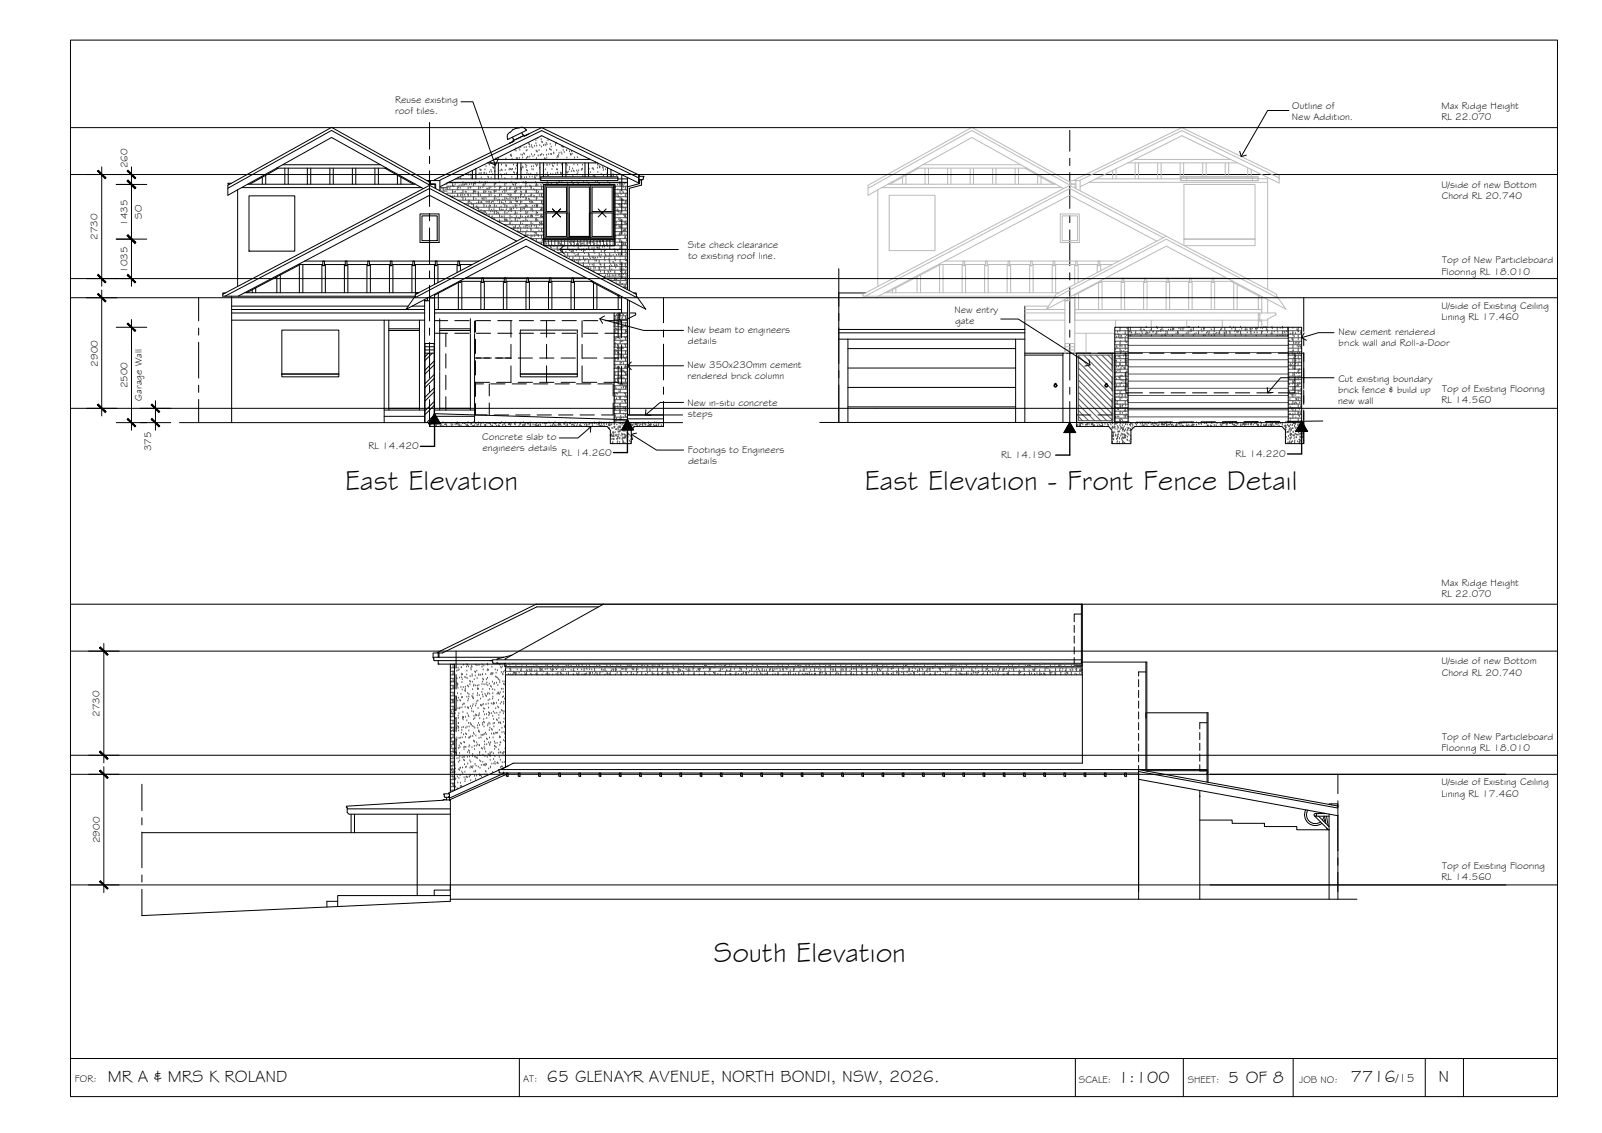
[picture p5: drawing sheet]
<svg xmlns="http://www.w3.org/2000/svg" width="420mm" height="297mm" viewBox="0 0 420 297" stroke-linecap="round" stroke-linejoin="round" font-family="sans-serif">
<defs><g id="words">
<g font-size="7.5">
<text x="90.5" y="128.4">East Elevation</text>
<text x="226.8" y="128.4">East Elevation - Front Fence Detail</text>
<text x="187.2" y="252.2">South Elevation</text>
</g>
<g font-size="4.5">
<text x="28.3" y="283.6">MR A &amp; MRS K ROLAND</text>
<text x="143.4" y="283.6">65 GLENAYR AVENUE, NORTH BONDI, NSW, 2026.</text>
<text x="293.2" y="283.9">1:100</text>
<text x="322.1" y="283.8">5 OF 8</text>
<text x="354.3" y="283.7">7716</text>
<text x="377.2" y="283.7">N</text>
</g>
<text font-size="3.2" x="366.1" y="283.7">/15</text>
<g font-size="2.6">
<text x="103.6" y="26.9">Reuse existing</text>
<text x="103.6" y="29.9">roof tiles.</text>
<text x="338.9" y="28.5">Outline of</text>
<text x="378" y="28.6">Max Ridge Height</text>
<text x="338.8" y="31.4">New Addition.</text>
<text x="378" y="31.5">RL 22.070</text>
<text x="33.4" y="44.2" transform="rotate(-90 33.4 44.2)">260</text>
<text x="378" y="49.2">U/side of new Bottom</text>
<text x="378.1" y="52.2">Chord RL 20.740</text>
<text x="33.4" y="59.2" transform="rotate(-90 33.4 59.2)">1435</text>
<text x="37.2" y="57.4" transform="rotate(-90 37.2 57.4)">SO</text>
<text x="25.5" y="62.9" transform="rotate(-90 25.5 62.9)">2730</text>
<text x="180.4" y="64.9">Site check clearance</text>
<text x="33.4" y="71.6" transform="rotate(-90 33.4 71.6)">1035</text>
<text x="180.5" y="67.9">to existing roof line.</text>
<text x="378" y="72">Flooring RL 18.010</text>
<text x="378.3" y="69.1">Top of New Particleboard</text>
<text x="250.4" y="82.1">New entry</text>
<text x="378" y="83.9">Lining RL 17.460</text>
<text x="378" y="80.9">U/side of Existing Ceiling</text>
<text x="180.3" y="87.3">New beam to engineers</text>
<text x="250.5" y="85">gate</text>
<text x="351" y="87.8">New cement rendered</text>
<text x="180.4" y="90.3">details</text>
<text x="351.1" y="90.8">brick wall and Roll-a-Door</text>
<text x="25.6" y="96.1" transform="rotate(-90 25.6 96.1)">2900</text>
<text x="33.4" y="101.8" transform="rotate(-90 33.4 101.8)">2500</text>
<text x="180.3" y="96.4">New 350x230mm cement</text>
<text x="180.3" y="99.3">rendered brick column</text>
<text x="351" y="100.1">Cut existing boundary</text>
<text x="37.2" y="105" transform="rotate(-90 37.2 105)">Garage Wall</text>
<text x="180.3" y="106.4">New in-situ concrete</text>
<text x="351" y="103">brick fence &amp; build up</text>
<text x="351" y="106">new wall</text>
<text x="378" y="105.8">RL 14.560</text>
<text x="378.3" y="102.9">Top of Existing Flooring</text>
<text x="180.4" y="109.3">steps</text>
<text x="39.6" y="118.3" transform="rotate(-90 39.6 118.3)">375</text>
<text x="96.7" y="117.8">RL 14.420</text>
<text x="126.5" y="115.4">Concrete slab to</text>
<text x="126.5" y="118.3">engineers details</text>
<text x="147.3" y="119.5">RL 14.260</text>
<text x="180.4" y="118.7">Footings to Engineers</text>
<text x="324.1" y="119.8">RL 14.220</text>
<text x="180.5" y="121.6">details</text>
<text x="262.5" y="120.1">RL 14.190</text>
<text x="378" y="153.6">Max Ridge Height</text>
<text x="378" y="156.5">RL 22.070</text>
<text x="378" y="174.2">U/side of new Bottom</text>
<text x="378.1" y="177.1">Chord RL 20.740</text>
<text x="26.1" y="187.9" transform="rotate(-90 26.1 187.9)">2730</text>
<text x="378" y="196.9">Flooring RL 18.010</text>
<text x="378.3" y="194">Top of New Particleboard</text>
<text x="378" y="208.8">Lining RL 17.460</text>
<text x="378" y="205.9">U/side of Existing Ceiling</text>
<text x="26.2" y="221.1" transform="rotate(-90 26.2 221.1)">2900</text>
<text x="378.3" y="227.8">Top of Existing Flooring</text>
<text x="378" y="230.8">RL 14.560</text>
<text x="19.6" y="283.7">FOR:</text>
<text x="137.2" y="283.6">AT:</text>
<text x="282.9" y="283.9">SCALE:</text>
<text x="311.5" y="283.9">SHEET:</text>
<text x="340.7" y="283.9">JOB NO:</text>
</g>
</g></defs>
<!-- layer: HATCH -->
<g fill="none" stroke="#545454" stroke-width=".26">
<path d="M135.1 39.4h.1M135.3 39h.1M135.3 39.6h.1M136.1 38.9h.1M136.3 39.4h.1M136.6 38.7h.1M137.5 38.7h.1M138 39.6h.1M138 38.7h.1M138.2 39.4h.1M138.7 37.8h.1M138.8 38.6h.1"/>
<path d="M138.9 38h.1M139.3 38.6h.1M139.4 38.2h.1M139.7 38.8h.1M140.2 38.4h.1M140.6 37.6h.1M140.6 36.9h.1M140.6 39.6h.1M140.7 38.3h.1M140.7 39.7h.1M140.9 39.9h.1M141 36.3h.1"/>
<path d="M141.4 39.4h.1M141.6 38.2h.1M141.9 36.6h.1M142 38.6h.1M142.1 37.2h.1M142.2 37.4h.1M142.5 38.2h.1M142.9 38h.1M143.1 38.2h.1M143.3 37.5h.1M143.3 39.5h.1M143.5 37.9h.1"/>
<path d="M143.7 36.9h.1M144.1 39.1h.1M144.3 37.8h.1M144.3 39.3h.1M144.6 39.4h.1M144.6 38.6h.1M145.7 37.6h.1M145.7 38.1h.1M146 37.5h.1M146 39.5h.1M147.3 38.5h.1M147.5 38.5h.1"/>
<path d="M147.7 39.4h.1M147.7 38.7h.1M148 40h.1M148.6 39.5h.1M149.4 39.8h.1M149.9 39.7h.1M115.4 49.2h1.8M115.5 49.7h.1M115.5 50.1h1.7M115.7 49.5h.1M116.2 49.7h.1M116.2 49.4h.1"/>
<path d="M116.4 49.2v.9M116.9 48.3h.3M116.9 49.8h.1M117 49.3h.1M117.2 47.9h19.1M117.2 48.8h25.4M117.2 49.7h25.4M117.2 50.7h25.4M117.2 51h.1M117.3 47.8v.1M117.3 48.8v.9M117.3 50.7v.3"/>
<path d="M117.7 49.1h.1M117.8 47.9h.1M118 49.4h.1M118.1 51.4h.1M118.2 49h.1M118.3 47.9h.1M118.3 51.6h24.3M118.6 51.6h.1M118.7 47.9v.9M118.7 49.7v1M118.7 51.6v.2M118.8 48.8h.1"/>
<path d="M119 49h.1M119 48.9h.1M119.1 50.5h.1M119.2 51.5h.1M119.4 48.4h.1M119.4 50.3h.1M119.9 49.8h.1M120 51.4h.1M120 47.8v.1M120 48.8v.9M120 50.7v.9M120 52.5h22.6"/>
<path d="M120.1 46.7h.1M120.3 49.2h.1M120.4 48.7h.1M120.7 49.3h.1M120.8 51.3h.1M120.8 46.8h.1M120.9 50.7h.1M121 48.7h.1M121.1 51.7h.1M121.1 50.9h.1M121.4 51.2h.1M121.4 47.9v.9"/>
<path d="M121.4 49.7v1M121.4 51.6v.9M121.4 47.9h.1M121.6 46.1h.1M121.8 48.5h.1M121.8 53.4h20.8M121.9 51.2h.1M122 48.4h.1M122 51.7h.1M122 50.3h.1M122.1 52.3h.1M122.2 45.7h.1"/>
<path d="M122.2 48.2h.1M122.3 50.5h.1M122.4 48.4h.1M122.7 51.1h.1M122.8 47.8v.1M122.8 48.8v.9M122.8 50.7v.9M122.8 52.5v.9M122.8 53.7h.1M122.8 45.8h.1M122.9 45.9h.1M123 52.6h.1"/>
<path d="M123.1 53h.1M123.2 48.4h.1M123.2 52.8h.1M123.3 49.2h.1M123.4 49.3h.1M123.5 49.2h.1M123.5 51.3h.1M123.5 45.8h.1M123.5 53.2h.1M123.5 46.1h.1M123.5 54.3h19.1M123.6 46.7h.1"/>
<path d="M123.6 53.6h.1M123.7 48.3h.1M124.1 53.6h.1M124.1 50.9h.1M124.2 47.9v.9M124.2 49.7v1M124.2 51.6v.9M124.2 53.4v.9M124.3 51.7h.1M124.3 50.1h.1M124.5 48.2h.1M124.5 50.3h.1"/>
<path d="M124.6 47.9h.1M124.6 50.8h.1M124.7 48.3h.1M124.8 50.3h.1M124.8 45.7h.1M124.8 52.2h.1M124.9 54.2h.1M125 53.4h.1M125.1 54.5h.1M125.1 54.3h.1M125.3 54.7h.1M125.3 55.2h17.3"/>
<path d="M125.4 51.1h.1M125.4 50.5h.1M125.4 50.7h.1M125.5 47.8v.1M125.5 48.8v.9M125.5 50.7v.9M125.5 52.5v.9M125.5 54.3v.9M125.6 53.3h.1M125.7 45.5h.1M125.8 47.8h.1M125.9 44.5h.1"/>
<path d="M125.9 48h.1M126 49.3h.1M126 45.8h.1M126.1 51.3h.1M126.1 44.7h.1M126.1 53.2h.1M126.2 55.5h.1M126.2 44.7h.1M126.2 55.2h.1M126.2 45.5h.1M126.2 46.6h.1M126.2 53h.1"/>
<path d="M126.4 53.2h.1M126.4 52h.1M126.4 47.9h.1M126.5 55.8h.1M126.6 52.2h.1M126.6 49.2h.1M126.7 48.6h.1M126.8 50.5h.1M126.9 47.9v.9M126.9 49.7v1M126.9 51.6v.9M126.9 53.4v.9"/>
<path d="M126.9 55.2v.9M126.9 45.5h.1M127 56.1h15.6M127 45.4h.1M127.1 55.5h.1M127.2 44.5h.1M127.2 47.8h.1M127.3 55.7h.1M127.4 48.3h.1M127.4 50.5h.1M127.4 50.2h.1M127.4 51.7h.1"/>
<path d="M127.5 53h.1M127.5 43.7h.1M127.5 52.2h.1M127.5 45.6h.1M127.6 54.1h.1M127.6 56.1h.1M127.7 49.5h.1M127.8 53h.1M127.8 47.9h.1M127.9 49.7h.1M128 46.4h.1M128.1 46.6h.1"/>
<path d="M128.2 50.3h.1M128.3 54.3h.1M128.3 43h.1M128.3 47.8v.1M128.3 48.8v.9M128.3 50.7v.9M128.3 52.5v.9M128.3 54.3v.9M128.3 56.1v.7M128.3 53h.1M128.4 43.3h.1M128.4 45.2h.1"/>
<path d="M128.5 53.9h.1M128.6 50.4h.1M128.7 54.1h.1M128.7 55.5h.1M128.7 42.7h.1M128.7 49.2h.1M128.7 57.1h13.9M128.8 44.7h.1M128.8 50.5h.1M128.8 51.2h.1M128.8 46.6h.1M128.9 53.1h.1"/>
<path d="M128.9 55.1h.1M129 45.1h.1M129 57.1h.1M129.1 56.8h.1M129.1 52.8h.1M129.2 45.8h.1M129.2 55.5h.1M129.3 43.9h.1M129.4 53h.1M129.4 44.1h.1M129.5 54.9h.1M129.6 50.2h.1"/>
<path d="M129.7 47.9v.9M129.7 49.7v1M129.7 51.6v.9M129.7 53.4v.9M129.7 55.2v.9M129.7 57.1v.4M129.8 49.2h.1M129.8 51.5h.1M129.8 45h.1M130 48.3h.1M130 51.6h.1M130 50.2h.1"/>
<path d="M130.1 55.3h.1M130.1 48h.1M130.1 41.7h.1M130.1 52.2h.1M130.1 50.1h.1M130.2 54.2h.1M130.2 56.1h.1M130.2 55.5h.1M130.5 58h12.1M130.5 52.7h.1M130.6 55.9h.1M130.6 41.5h.1"/>
<path d="M130.6 51.7h.1M130.8 56h.1M130.8 41.6h.1M130.9 52.4h.1M130.9 50h.1M130.9 47.9h.1M131 57.9h.1M131 52.6h.1M131 47.8v.1M131 48.8v.9M131 50.7v.9M131 52.5v.9"/>
<path d="M131 54.3v.9M131 56.1v1M131 58v.3M131 58.1h.1M131.1 49h.1M131.2 44.8h.1M131.3 49.1h.1M131.3 45.8h.1M131.4 49.2h.1M131.4 55.2h.1M131.4 54.3h.1M131.5 51.2h.1"/>
<path d="M131.5 44.6h.1M131.5 43.3h.1M131.5 53.1h.1M131.5 46h.1M131.6 46.5h.1M131.6 55h.1M131.6 56.8h.1M131.7 57h.1M131.7 44.8h.1M131.7 50.4h.1M131.9 52.5h.1M131.9 53.4h.1"/>
<path d="M132 55.1h.1M132.1 53.5h.1M132.2 49.9h.1M132.2 58.9h10.4M132.2 56.8h.1M132.3 49.8h.1M132.3 45.8h.1M132.4 57.7h.1M132.4 46.8h.1M132.4 47.9v.9M132.4 49.7v1M132.4 51.6v.9"/>
<path d="M132.4 53.4v.9M132.4 55.2v.9M132.4 57.1v.9M132.4 58.9v.1M132.5 44.7h.1M132.6 53h.1M132.6 57.8h.1M132.7 43.4h.1M132.7 41.7h.1M132.7 48.2h.1M132.7 43.6h.1M132.8 50.1h.1"/>
<path d="M132.8 55h.1M132.8 45.6h.1M132.8 49.7h.1M132.8 57.9h.1M132.8 52.1h.1M132.8 43.5h.1M132.9 54.1h.1M132.9 57.6h.1M132.9 49.2h.1M132.9 54.3h.1M133 56h.1M133 58h.1"/>
<path d="M133.2 50.9h.1M133.2 52.3h.1M133.4 51h.1M133.4 55.5h.1M133.5 44.5h.1M133.7 49.6h.1M133.7 58.8h.1M133.7 44.3h.1M133.7 57.5h.1M133.8 52.2h.1M133.8 51.7h.1M133.8 47.8v.1"/>
<path d="M133.8 48.8v.9M133.8 50.7v.9M133.8 52.5v.9M133.8 54.3v.9M133.8 56.1v1M133.8 58v.9M133.9 40.7h.1M133.9 44.5h.1M133.9 55.3h.1M134 40.9h.1M134 59.8h8.6M134 49.2h.1"/>
<path d="M134 40.6h.1M134.1 51.2h.1M134.1 47.9h.1M134.1 53.1h.1M134.1 55.4h.1M134.1 41h.1M134.2 55.1h.1M134.2 54.8h.1M134.2 44.5h.1M134.2 58.1h.1M134.2 51.9h.1M134.2 46.5h.1"/>
<path d="M134.3 57h.1M134.3 41.8h.1M134.3 59h.1M134.4 44.4h.1M134.5 48.4h.1M134.6 52.1h.1M134.6 54.3h.1M134.7 48.6h.1M134.7 43.3h.1M134.7 54.8h.1M134.7 59.7h.1M134.7 45.3h.1"/>
<path d="M134.9 59.9h.1M134.9 50.4h.1M134.9 45.4h.1M135 49.4h.1M135 56.3h.1M135.1 57.3h.1M135.2 47.9v.9M135.2 49.7v1M135.2 51.6v.9M135.2 53.4v.9M135.2 55.2v.9M135.2 57.1v.9"/>
<path d="M135.2 58.9v.9M135.2 44.3h.1M135.3 52.8h.1M135.3 46.9h.1M135.4 48.1h.1M135.4 56.8h.1M135.4 41.6h.1M135.4 50.1h.1M135.5 53h.1M135.5 43.5h.1M135.5 52.1h.1M135.5 45.8h.1"/>
<path d="M135.5 54.6h.1M135.5 45.5h.1M135.6 54h.1M135.6 49.4h.1M135.6 56h.1M135.6 57.2h.1M135.7 57.9h.1M135.7 41.6h.1M135.7 53h.1M135.7 59.9h.1M136 51.9h.1M136 57.2h.1"/>
<path d="M136 59.8h.1M136.1 49.2h.1M136.2 57.4h.1M136.2 41.5h.1M136.2 59.3h.1M136.3 53.8h.1M136.4 49.3h.1M136.5 57.1h.1M136.5 51.9h.1M136.5 48.8v.9M136.5 50.7v.9M136.5 52.5v.9"/>
<path d="M136.5 54.3v.9M136.5 56.1v1M136.5 58v.9M136.5 59.8v.9M136.6 55.5h.1M136.6 59.8h.1M136.6 50.3h.1M136.6 44.1h.1M136.6 40.6h.1M136.7 44.5h.1M136.7 49.1h.1M136.8 50.5h.1"/>
<path d="M136.8 44.5h.1M136.8 51h.1M136.8 46.5h.1M136.9 53h.1M136.9 54.5h.1M136.9 55h.1M136.9 51.7h.1M137 47.9h27.6M137 56.9h.1M137 40.7h.1M137 41.4h.1M137.1 58.9h.1"/>
<path d="M137.1 58.2h.1M137.1 43.8h.1M137.1 44h.1M137.3 47.9h.1M137.3 51.8h.1M137.3 54.7h.1M137.4 40.3h.1M137.4 58.1h.1M137.4 59.6h.1M137.4 54.4h.1M137.5 54.9h.1M137.5 40.5h.1"/>
<path d="M137.6 46.6h.1M137.6 51.3h.1M137.7 54.3h.1M137.8 49.1h.1M137.8 57h.1M137.8 43.3h.1M137.9 47.8h.1M137.9 47.9v.9M137.9 49.7v1M137.9 51.6v.9M137.9 53.4v.9M137.9 55.2v.9"/>
<path d="M137.9 57.1v.9M137.9 58.9v.9M138 48.2h.1M138 43.9h.1M138 50.1h.1M138.1 50.4h.1M138.1 48h.1M138.1 41.5h.1M138.1 52.1h.1M138.1 46.5h.1M138.1 59.1h.1M138.1 44.7h.1"/>
<path d="M138.1 43.5h.1M138.2 54h.1M138.2 45.5h.1M138.2 56h.1M138.3 54.3h.1M138.3 57.9h.1M138.3 49h.1M138.3 59.3h.1M138.3 44.9h.1M138.4 59.9h.1M138.4 56.9h.1M138.4 55.7h.1"/>
<path d="M138.4 41.2h.1M138.6 56.8h.1M138.6 52.2h.1M138.7 45.8h.1M138.7 51.6h.1M138.8 59.5h.1M138.8 52.4h.1M138.9 53h.1M138.9 46.4h.1M138.9 48.8h.1M138.9 41.2h.1M139.1 48.9h.1"/>
<path d="M139.2 56.8h.1M139.2 45.7h.1M139.2 51.5h.1M139.3 49.2h.1M139.3 47.8v.1M139.3 48.8v.9M139.3 50.7v.9M139.3 52.5v.9M139.3 54.3v.9M139.3 56.1v1M139.3 58v.9M139.3 59.8v.9"/>
<path d="M139.3 59.4h.1M139.4 43.7h.1M139.4 59.3h.1M139.4 40.5h.1M139.4 49.1h.1M139.4 56.6h.1M139.5 51h.1M139.5 44.5h.1M139.5 53h.1M139.6 46.4h.1M139.6 54.9h.1M139.6 56.8h.1"/>
<path d="M139.6 54.1h.1M139.7 56.9h.1M139.7 58.9h.1M139.7 55.5h.1M139.7 53.2h.1M139.8 41.1h.1M139.9 44.5h.1M139.9 43.7h.1M140 49.7h.1M140.1 51.4h.1M140.1 51.7h.1M140.1 59.3h.1"/>
<path d="M140.2 49.9h.1M140.2 54h.1M140.2 40.7h.1M140.2 46.6h.1M140.3 46.3h.1M140.4 46.8h.1M140.4 47.9h.1M140.5 57.6h.1M140.5 48.7h.1M140.5 43.2h.1M140.5 58.1h.1M140.6 56.6h.1"/>
<path d="M140.7 47.9v.9M140.7 49.7v1M140.7 51.6v.9M140.7 53.4v.9M140.7 55.2v.9M140.7 57.1v.9M140.7 58.9v.9M140.7 41.6h.1M140.7 48.1h.1M140.7 43.6h.1M140.7 54.1h.1M140.7 43.5h.1"/>
<path d="M140.8 50h.1M140.8 45.5h.1M140.8 46.2h.1M140.9 52h.1M140.9 53.9h.1M140.9 54.2h.1M140.9 54.3h.1M141 55.9h.1M141 53.9h.1M141 43.2h.1M141 57.8h.1M141 48.7h.1"/>
<path d="M141 50.7h.1M141.1 59.8h.1M141.1 56.5h.1M141.1 40.9h.1M141.3 50.4h.1M141.4 51.2h.1M141.5 59.1h.1M141.5 58.5h.1M141.5 44.1h.1M141.7 40.8h.1M141.7 58.7h.1M141.7 56.8h.1"/>
<path d="M141.8 55.1h.1M141.8 40.7h.1M141.9 48.5h.1M141.9 56.4h.1M142 51.2h.1M142 49.1h.1M142 59h.1M142 47.8v.1M142 48.8v.9M142 50.7v.9M142 52.5v.9M142 54.3v.9"/>
<path d="M142 56.1v1M142 58v.9M142 59.8v.9M142.1 53h.1M142.1 51.6h.1M142.1 40.5h.1M142.1 51h.1M142.2 54.9h.1M142.2 51.8h.1M142.3 56.9h.1M142.3 58.9h.1M142.4 48.2h.1"/>
<path d="M142.4 53.7h.1M142.4 49.2h.1M142.5 40.7h.1M142.6 59.3h.1M142.6 59.5h.1M142.6 45.1h.1M142.6 43.3h.1M142.8 41.6h.1M143 41.8h.1M143 45.9h.1M143 44.5h.1M143.3 40.7h.1"/>
<path d="M143.4 48h.1M143.4 41.5h.1M143.4 47.9v.5M143.5 43.2h.1M143.5 43.4h.1M143.6 45.4h.1M143.6 45.8h.1M143.6 47.9h.1M143.6 46h.1M143.8 48.3h.1M143.8 46.2h.1M143.9 40.5h.1"/>
<path d="M144.2 43.2h.1M144.4 45.7h.1M144.4 40.4h.1M144.6 48.2h.1M144.6 40.5h.1M144.8 44.4h.1M144.8 47.8v.1M144.8 43h.1M144.9 43.5h.1M145 45.8h.1M145.1 43.7h.1M145.2 40.1h.1"/>
<path d="M145.3 40.3h.1M145.4 43h.1M145.8 45.5h.1M146 48h.1M146 44.5h.1M146.1 41.4h.1M146.1 43.4h.1M146.1 47.9v.5M146.2 42.9h.1M146.2 44.5h.1M146.2 45.3h.1M146.2 41h.1"/>
<path d="M146.3 45.5h.1M146.4 41.2h.1M146.5 47.9h.1M146.5 40.7h.1M146.6 40.2h.1M146.8 47.9h.1M147 45.4h.1M147.1 45.4h.1M147.2 40.1h.1M147.2 45.6h.1M147.3 47.8h.1M147.3 43.2h.1"/>
<path d="M147.4 40.4h.1M147.5 44.3h.1M147.5 47.8v.1M148.5 45.2h.1M148.5 43.1h.1M148.7 41.4h.1M148.7 47.9h.1M148.7 43.4h.1M148.8 45.4h.1M148.9 47.9v.5M149 45.1h.1M149.4 44.5h.1"/>
<path d="M149.4 43.9h.1M149.6 40.4h.1M149.7 40.7h.1M149.8 40.6h.1M149.8 45h.1M149.9 47.9h.1M150.1 40.4h.1M150.1 48h.1M150.2 44.3h.1M150.2 46.3h.1M150.3 47.8v.1M150.3 48.1h.1"/>
<path d="M150.4 44.8h.1M150.5 43.2h.1M150.6 45h.1M150.7 41.4h.1M151.2 44.8h.1M151.3 45.8h.1M151.4 47.9h.1M151.4 41.3h.1M151.5 45.8h.1M151.5 43.3h.1M151.6 45.2h.1M151.6 47.9v.5"/>
<path d="M151.8 44.7h.1M152.5 44.5h.1M152.6 44.6h.1M152.8 44.3h.1M152.8 43.3h.1M152.9 46.3h.1M153 47.8v.1M153.1 47.9h.1M154 47.9h.1M154.4 41.8h.1M154.4 47.9v.5M154.5 45.8h.1"/>
<path d="M154.5 44.4h.1M154.8 45.2h.1M155.3 44.3h.1M155.5 44.2h.1M155.6 46.2h.1M155.7 44.5h.1M155.8 47.8v.1M155.9 46.2h.1M156 46.3h.1M156.2 42.7h.1M156.2 47.9h.1M156.7 44.1h.1"/>
<path d="M156.7 47.8h.1M156.7 43.3h.1M156.8 45.2h.1M156.8 43.2h.1M157.1 47.9v.5M157.2 43.7h.1M157.2 44h.1M157.4 43.9h.1M157.7 45.8h.1M158.1 43.9h.1M158.2 44.2h.1M158.2 46.1h.1"/>
<path d="M158.2 44.7h.1M158.5 47.8v.1M158.8 44.5h.1M159.2 45.6h.1M159.4 47.8h.1M159.9 47.9v.5M160.4 46.2h.1M160.8 45.8h.1M160.9 46.2h.1M161.3 48.8h3.3M161.3 49.7h3.3M161.3 50.7h3.3"/>
<path d="M161.3 51.6h3.3M161.3 52.5h3.3M161.3 53.4h3.3M161.3 54.3h3.3M161.3 55.2h3.3M161.3 56.1h3.3M161.3 57.1h3.3M161.3 58h3.3M161.3 58.9h3.3M161.3 59.8h3.3M161.3 47.8v.1M161.3 50.8h.1"/>
<path d="M161.4 49.1h.1M161.5 51.2h.1M161.5 59.3h.1M161.6 59.1h.1M161.6 58.5h.1M161.7 46.1h.1M161.9 55.5h.1M161.9 55h.1M161.9 48.5h.1M162 56.4h.1M162 49.8h.1M162.1 51.2h.1"/>
<path d="M162.1 55.2h.1M162.1 51.7h.1M162.1 59h.1M162.2 53.7h.1M162.2 51.6h.1M162.2 55.6h.1M162.2 51.7h.1M162.3 57.6h.1M162.4 59.5h.1M162.4 48.1h.1M162.5 53.7h.1M162.6 47.8h.1"/>
<path d="M162.6 48.3h.1M162.6 59.4h.1M162.6 47.9v.9M162.6 49.7v1M162.6 51.6v.9M162.6 53.4v.9M162.6 55.2v.9M162.6 57.1v.9M162.6 58.9v.9M162.7 58h.1M162.8 59.6h.1M162.9 51h.1"/>
<path d="M162.9 56h.1M162.9 58.9h.1M163 53.7h.1M163.1 54.2h.1M163.2 52.5h.1M163.3 48.3h.1M163.4 52.7h.1M163.4 56.2h.1M163.4 50.4h.1M163.4 48.7h.1M163.5 50.7h.1M163.5 49.1h.1"/>
<path d="M163.5 52.6h.1M163.6 54.6h.1M163.7 56.5h.1M163.7 58.5h.1M163.8 53.5h.1M163.9 48.3h.1M163.9 56.8h.1M163.9 56.1h.1M163.9 56.9h.1M164 47.8v.1M164 48.8v.9M164 50.7v.9"/>
<path d="M164 52.5v.9M164 54.3v.9M164 56.1v1M164 58v.9M164 59.8v.9M164.1 57.1h.1M164.2 52.9h.1M164.2 53.5h.1M164.3 50.9h.1M164.3 58.7h.1M164.5 50h.1M134.7 60h.1"/>
<path d="M135.7 60.7h6.9M135.8 60.7h.1M137.1 60.8h.1M137.4 61.7h5.2M137.9 60.7v1M138.2 60.6h.1M138.4 61.9h.1M139.2 60.1h.1M139.2 62.6h3.4M139.3 61.7v.9M139.7 62h.1M139.8 60.8h.1"/>
<path d="M139.9 62.8h.1M140.2 61h.1M140.2 61.9h.1M140.3 61.9h.1M140.4 61.2h.1M140.7 60.7v1M140.7 62.6v.7M140.9 63.5h1.7M141.1 61.8h.1M141.2 61.8h.1M141.3 62h.1M141.4 60.6h.1"/>
<path d="M142 61.7v.9M142 63.5v.6M142.2 63.2h.1M142.3 62.9h.1M142.4 60.8h.1M142.5 62.8h.1M142.5 61.6h.1M142.5 63.1h.1M142.6 62.7v1.7h18.7v-1.7h-18.7h18.7v1.7h-18.7zM143 62.7v1.7M143.3 64h.1M143.4 64.4v.4"/>
<path d="M143.8 62.7v1.7M143.9 63.7h.1M144.2 64.4h.1M144.4 64.8h.1M144.4 65.3h20.2M144.6 65h.1M144.7 62.7v1.7M144.8 64.4h.1M144.8 65.3v.2M145.3 64.6h.1M145.4 65.8h.1M145.5 62.7v1.7"/>
<path d="M145.8 63.1h.1M146.1 66.2h18.5M146.1 64.4v.9M146.1 66.2h.1M146.2 65.7h.1M146.4 62.7v1.7M146.5 64h.1M146.5 65.7h.1M146.6 63.6h.1M146.8 64h.1M147 64.2h.1M147.1 66.3h.1"/>
<path d="M147.2 62.7v1.7M147.4 64.4h.1M147.5 64.4h.1M147.5 65.3v.9M147.6 66.2h.1M147.9 67.2h16.7M147.9 64.6h.1M147.9 64.4h.1M148 66.6h.1M148.1 62.7v1.7M148.2 67h.1M148.4 66.1h.1"/>
<path d="M148.8 65.2h.1M148.9 66.2v1M148.9 62.7v2.6M149.3 65.6h.1M149.3 63.6h.1M149.3 65.7h.1M149.4 67.5h.1M149.6 68.1h15M149.7 63.9h.1M149.8 62.7v1.7M149.8 65.9h.1M149.8 66.1h.1"/>
<path d="M149.8 64.4h.1M150 66.3h.1M150.1 68.2h.1M150.2 63.5h.1M150.3 65.3v.9M150.3 67.2v.9M150.3 65.8h.1M150.4 63.6h.1M150.5 64.6h.1M150.5 64.4h.1M150.6 66.6h.1M150.6 62.7v1.7"/>
<path d="M150.7 68.5h.1M150.7 68.4h.1M150.9 67.1h.1M151.2 65.7h.1M151.2 64.2h.1M151.3 68.3h.1M151.3 67h.1M151.3 69h13.3M151.5 62.7v1.7M151.6 64.4v.9M151.6 66.2v1M151.6 68.1v.9"/>
<path d="M151.8 64.1h.1M151.9 63.6h.1M151.9 68h.1M152 65.5h.1M152 67.5h.1M152.1 68.2h.1M152.2 64.6h.1M152.3 62.7v1.7M152.5 65.7h.1M152.5 65.5h.1M152.6 64h.1M152.8 63.9h.1"/>
<path d="M153 69h.1M153 65.3v.9M153 67.2v.9M153 69v.9M153.1 65.5h.1M153.1 69.9h11.5M153.2 62.7v1.7M153.2 65.6h.1M153.3 64.5h.1M153.3 66.5h.1M153.3 68.2h.1M153.4 68.4h.1"/>
<path d="M153.4 65.7h.1M153.5 68.1h.1M153.6 62.9h.1M153.7 64.4h.1M153.8 63h.1M153.9 65.4h.1M154 63.8h.1M154 68h.1M154 70h.1M154 62.7v1.7M154.2 70.1h.1M154.3 66.5h.1"/>
<path d="M154.4 70.6h.1M154.4 64.4v.9M154.4 66.2v1M154.4 68.1v.9M154.4 69.9v.7M154.5 63.8h.1M154.5 67h.1M154.5 65.5h.1M154.6 67.5h.1M154.7 63.5h.1M154.7 69.5h.1M154.7 63.8h.1"/>
<path d="M154.8 67.9h.1M154.8 70.8h9.8M154.9 62.7v1.7M154.9 70.5h.1M155.3 65.2h.1M155.3 67.5h.1M155.3 63.7h.1M155.3 69.5h.1M155.5 67.6h.1M155.7 65.7h.1M155.7 62.7v1.7M155.8 70.4h.1"/>
<path d="M155.8 64.4h.1M155.8 65.3v.9M155.8 67.2v.9M155.8 69v.9M155.8 70.8v.5M155.8 65.1h.1M155.9 64.5h.1M156 66.4h.1M156 63.9h.1M156 68.4h.1M156.1 70.4h.1M156.2 67.7h.1"/>
<path d="M156.4 68.4h.1M156.5 68.2h.1M156.6 62.7v1.7M156.6 71.7h8M156.6 65h.1M156.7 63.5h.1M156.7 67.6h.1M156.8 65.1h.1M156.9 64.4h.1M157.1 70.2h.1M157.1 64.4v.9M157.1 66.2v1"/>
<path d="M157.1 68.1v.9M157.1 69.9v.9M157.1 71.7v.3M157.2 63.4h.1M157.3 65.4h.1M157.3 70.8h.1M157.3 63.5h.1M157.4 67.4h.1M157.4 69.4h.1M157.4 62.7v1.7M157.5 71.3h.1M157.6 67.5h.1"/>
<path d="M157.6 69.5h.1M157.7 70.1h.1M157.7 66.9h.1M157.7 66h.1M158 64.8h.1M158.1 63.3h.1M158.3 62.7v1.7M158.3 72.6h6.3M158.5 70.4h.1M158.5 70h.1M158.5 69.5h.1M158.5 64.4h.1"/>
<path d="M158.5 64.5h.1M158.5 64.8h.1M158.5 65.3v.9M158.5 67.2v.9M158.5 69v.9M158.5 70.8v.9M158.5 72.6v.1M158.6 66.5h.1M158.6 72.6h.1M158.7 68.4h.1M158.7 70.4h.1M158.7 66.9h.1"/>
<path d="M158.8 72.3h.1M158.8 65.7h.1M158.9 67.1h.1M158.9 67.3h.1M159.1 64.2h.1M159.1 62.7v1.7M159.2 63.9h.1M159.3 64.4h.1M159.3 72h.1M159.3 64.7h.1M159.4 72.5h.1M159.4 63.1h.1"/>
<path d="M159.5 67.3h.1M159.5 71.3h.1M159.6 68.2h.1M159.7 71.5h.1M159.8 67.9h.1M159.9 69.8h.1M159.9 63.5h.1M159.9 64.4v.9M159.9 66.2v1M159.9 68.1v.9M159.9 69.9v.9M159.9 71.7v.9"/>
<path d="M160 65.4h.1M160 63h.1M160 62.7v1.7M160 64.4h.1M160 67.4h.1M160 73.6h4.6M160.1 69.3h.1M160.2 71.3h.1M160.2 64.6h.1M160.2 73.2h.1M160.3 67.2h.1M160.4 69.8h.1"/>
<path d="M160.5 70.8h.1M160.6 72.3h.1M160.7 64.5h.1M160.8 68.8h.1M160.8 62.9h.1M160.8 72.3h.1M160.8 62.7v1.7M160.8 66.9h.1M161 69h.1M161.1 65.4h.1M161.2 69.7h.1M161.3 64.4h.1"/>
<path d="M161.3 60.7h3.3M161.3 61.7h3.3M161.3 62.6h3.3M161.3 63.5h3.3M161.3 64.4h3.3M161.3 65.3v.9M161.3 67.2v.9M161.3 69v.9M161.3 70.8v.9M161.3 72.6v1M161.3 73.3h.1M161.3 61.9h.1"/>
<path d="M161.3 66.4h.1M161.3 72.3h.1M161.4 68.3h.1M161.5 70.3h.1M161.5 62.1h.1M161.5 72.2h.1M161.6 73.2h.1M161.6 74.2h.1M161.7 69.5h.1M161.7 67h.1M161.7 73.4h.1M161.8 74.5h2.8"/>
<path d="M161.9 69.8h.1M162 65.7h.1M162.1 64.3h.1M162.1 66.3h.1M162.2 72.2h.1M162.2 66.9h.1M162.3 66.5h.1M162.4 61.8h.1M162.4 62.9h.1M162.4 61.5h.1M162.5 63.5h.1M162.5 72h.1"/>
<path d="M162.5 61.6h.1M162.5 65.4h.1M162.6 67.4h.1M162.6 69.5h.1M162.6 74.2h.1M162.6 60.7v1M162.6 62.6v.9M162.6 64.4v.9M162.6 66.2v1M162.6 68.1v.9M162.6 69.9v.9M162.6 71.7v.9"/>
<path d="M162.6 73.6v.9M162.7 69.3h.1M162.7 71.3h.1M162.8 73.3h.1M162.8 68.2h.1M162.9 70.7h.1M163 66.8h.1M163.1 61.5h.1M163.1 70.9h.1M163.1 74.7h.1M163.1 69.4h.1M163.2 67.3h.1"/>
<path d="M163.2 64.4h.1M163.3 74.6h.1M163.4 63.8h.1M163.5 64.1h.1M163.5 60.6h.1M163.5 72h.1M163.5 75.4h1.1M163.6 64h.1M163.6 70.7h.1M163.6 75.1h.1M163.7 60.4h.1M163.8 60.4h.1"/>
<path d="M163.8 75.3h.1M163.9 62.4h.1M163.9 61.4h.1M163.9 64.4h.1M163.9 71.7h.1M164 69.3h.1M164 66.3h.1M164 64h.1M164 66.9h.1M164 61.7v.9M164 63.5v.9M164 65.3v.9"/>
<path d="M164 67.2v.9M164 69v.9M164 70.8v.9M164 72.6v1M164 74.5v.9M164 68.3h.1M164.1 71.9h.1M164.1 70.2h.1M164.2 72.2h.1M164.2 68.2h.1M164.2 74.2h.1M164.3 63.1h.1"/>
<path d="M164.4 68.4h.1M164.4 66.6h.1M164.5 73.3h.1M164.5 64.8h.1M164.5 74.5h.1M161.1 82.8h3.5M161.1 83.7h3.5M161.1 84.6h3.5M161.1 85.5h3.5M161.1 86.5h3.5M161.1 87.4h3.5M161.1 88.3h3.5"/>
<path d="M161.1 89.2h3.5M161.1 90.1h3.5M161.1 91.1h3.5M161.1 92h3.5M161.1 92.9h3.5M161.1 93.8h3.5M161.1 94.7h3.5M161.1 95.6h3.5M161.1 96.6h3.5M161.1 97.5h3.5M161.1 98.4h3.5M161.1 99.3h3.5"/>
<path d="M161.1 96.7h.1M161.1 98.9h.1M161.3 95.4h.1M161.3 82.8v.9M161.3 84.6v.9M161.3 86.5v.9M161.3 88.3v.9M161.3 90.1v1M161.3 92v.9M161.3 93.8v.9M161.3 95.6v1M161.3 97.5v.9"/>
<path d="M161.3 99.3v.9M161.4 90.1h.1M161.4 86.2h.1M161.5 91.9h.1M161.5 94.1h.1M161.6 88.8h.1M161.6 96.7h.1M161.7 92.1h.1M161.7 82.7h.1M161.8 84.7h.1M161.8 86.3h.1M161.8 88.5h.1"/>
<path d="M161.8 86.6h.1M161.9 83.5h.1M161.9 96.5h.1M161.9 88.6h.1M162 90.5h.1M162 91.4h.1M162 92.5h.1M162 99.8h.1M162 99.2h.1M162 85h.1M162.1 94.4h.1M162.1 82.5h.1"/>
<path d="M162.1 96.4h.1M162.2 98.4h.1M162.2 92.6h.1M162.2 85.2h.1M162.3 96.3h.1M162.4 88.7h.1M162.4 83.4h.1M162.4 96.6h.1M162.5 96.5h.1M162.5 91.3h.1M162.6 99.2h.1M162.6 92.9h.1"/>
<path d="M162.6 88.8h.1M162.7 82.1v.7M162.7 83.7v.9M162.7 85.5v1M162.7 87.4v.9M162.7 89.2v.9M162.7 91.1v.9M162.7 92.9v.9M162.7 94.7v.9M162.7 96.6v.9M162.7 98.4v.9M162.7 99h.1"/>
<path d="M162.8 89.4h.1M162.8 86h.1M162.9 93.9h.1M162.9 85h.1M163 89.6h.1M163 95.2h.1M163.1 86h.1M163.1 83.6h.1M163.2 85.6h.1M163.2 83.3h.1M163.3 87.5h.1M163.3 91.2h.1"/>
<path d="M163.3 89.5h.1M163.3 97.3h.1M163.4 85.9h.1M163.4 82.5h.1M163.4 91.4h.1M163.4 99.1h.1M163.4 93.8h.1M163.5 93.4h.1M163.5 95.3h.1M163.5 82.7h.1M163.6 97.3h.1M163.6 93.8h.1"/>
<path d="M163.6 99.3h.1M163.7 87.5h.1M163.8 88.5h.1M163.8 94h.1M163.8 96.4h.1M163.8 97.7h.1M163.9 90.4h.1M164 82.8v.9M164 84.6v.9M164 86.5v.9M164 88.3v.9M164 90.1v1"/>
<path d="M164 92v.9M164 93.8v.9M164 95.6v1M164 97.5v.9M164 99.3v.9M164.1 83.7h.1M164.1 86.9h.1M164.2 85.8h.1M164.2 93.9h.1M164.2 93.7h.1M164.3 88.4h.1M164.3 87.1h.1"/>
<path d="M164.3 98.2h.1M164.4 96.3h.1M164.4 83.5h.1M164.5 82.6h.1M164.5 84.6h.1M164.5 98.4h.1M164.6 90.1h.1M282.9 93.1h9v17.2h-9zM282.9 99.7l9 9M282.9 98.1l9 9M282.9 96.5l9 9M282.9 94.9l9 9"/>
<path d="M282.9 93.4l9 9M284.2 93.1l7.7 7.7M285.8 93.1l6.1 6.1M287.4 93.1l4.5 4.5M289 93.1l2.9 2.9M290.6 93.1l1.3 1.3M292.4 86.7h49M292.4 87.6h49M292.4 88.6h3.5M292.4 89.5h3.5M292.4 90.4h3.5M292.4 91.3h3.5"/>
<path d="M292.4 92.2h3.5M292.4 93.1h3.5M292.4 94h3.5M292.4 95h3.5M292.4 95.9h3.5M292.4 96.8h3.5M292.4 97.7h3.5M292.4 98.6h3.5M292.4 99.5h3.5M292.4 94.7h.1M292.4 98.9h.1M292.4 98.1h.1"/>
<path d="M292.4 87.7h.1M292.4 93.7h.1M292.5 89.7h.1M292.6 91.7h.1M292.6 93.6h.1M292.7 94.6h.1M292.7 95.6h.1M292.8 97.6h.1M292.8 90.9h.1M292.8 88.4h.1M292.8 99.5h.1M292.8 96.3h.1"/>
<path d="M292.8 94.8h.1M293 91.2h.1M293.1 87.1h.1M293.2 97.2h.1M293.2 87.7h.1M293.3 93.6h.1M293.3 88.3h.1M293.4 96.2h.1M293.4 87.9h.1M293.4 99h.1M293.6 93.4h.1M293.6 99.2h.1"/>
<path d="M293.7 86.8h.1M293.7 90.9h.1M293.7 88.8h.1M293.7 95.6h.1M293.8 85.8v.9M293.8 87.6v1M293.8 89.5v.9M293.8 91.3v.9M293.8 93.1v.9M293.8 95v.9M293.8 96.8v.9M293.8 98.6v.9"/>
<path d="M293.8 90.7h.1M293.8 98.8h.1M293.9 92.7h.1M293.9 94.7h.1M293.9 89.6h.1M294 96.6h.1M294 92.1h.1M294 99.8h.1M294.1 98.6h.1M294.1 88.2h.1M294.2 92.3h.1M294.2 96.1h.1"/>
<path d="M294.2 90.8h.1M294.3 88.7h.1M294.3 98.7h.1M294.4 96h.1M294.5 100h.1M294.6 93.4h.1M294.7 92.2h.1M294.8 96.5h.1M294.9 96.7h.1M295 93.1h.1M295.1 90.7h.1M295.1 87.7h.1"/>
<path d="M295.1 88.3h.1M295.1 86.7v.9M295.1 88.6v.9M295.1 90.4v.9M295.1 92.2v.9M295.1 94v1M295.1 95.9v.9M295.1 97.7v.9M295.1 99.5v.9M295.2 89.7h.1M295.2 98.6h.1M295.2 93.3h.1"/>
<path d="M295.2 91.6h.1M295.2 98.5h.1M295.3 93.6h.1M295.3 89.6h.1M295.3 95.6h.1M295.4 97.5h.1M295.5 99.5h.1M295.5 89.8h.1M295.5 88h.1M295.6 94.7h.1M295.6 86.2h.1M295.6 95.9h.1"/>
<path d="M295.8 97.5h.1M295.9 99.9h42M295.9 98.1h42M295.9 96.2h42M295.9 94.3h42M295.9 92.4h42M295.9 90.5h42M295.9 88.7h42M296 87.9h.1M296.3 87.1h.1M296.4 86.7h.1M296.5 85.8v.9"/>
<path d="M296.5 87.6v.5M296.6 87.1h.1M296.8 87.3h.1M296.9 87.8h.1M297.7 87.7h.1M297.9 86.7v.9M298.2 87.7h.1M298.8 87.6h.1M299.1 86.7h.1M299.2 85.8v.9M299.2 87.6v.5M299.4 87.1h.1"/>
<path d="M299.6 87.5h.1M300 86.5h.1M300.2 86.7h.1M300.4 87.6h.1M300.6 85.8h.1M300.6 86.7v.9M301 87.3h.1M301.1 87.5h.1M301.5 87.2h.1M301.7 86.7h.1M302 85.8v.9M302 87.6v.5"/>
<path d="M302.4 87.1h.1M302.6 87h.1M303.1 87.6h.1M303.4 85.8h.1M303.4 86.7v.9M303.4 86h.1M303.6 86.1h.1M303.7 86.9h.1M304.3 86.9h.1M304.4 86.6h.1M304.4 86.9h.1M304.7 85.8v.9"/>
<path d="M304.7 87.6v.5M305.1 86.8h.1M305.5 87.9h.1M305.7 88h.1M305.7 87.6h.1M305.8 87h.1M306.1 86.7v.9M306.5 86.6h.1M307 86.5h.1M307.1 86.6h.1M307.5 85.8v.9M307.5 87.6v.5"/>
<path d="M307.8 86.4h.1M307.9 86.4h.1M308.4 87.5h.1M308.8 87.3h.1M308.9 86.7v.9M308.9 87h.1M309 87.5h.1M309.2 86.2h.1M309.7 86.6h.1M309.7 86.1h.1M310.2 85.8v.9M310.2 87.6v.5"/>
<path d="M310.5 86h.1M311.1 87.5h.1M311.6 85.8h.1M311.6 86.7v.9M311.9 85.8h.1M312.1 87h.1M312.3 86.7h.1M312.4 86.5h.1M312.4 86.9h.1M313 85.8v.9M313 87.6v.5M313.3 87.7h.1"/>
<path d="M313.7 87.5h.1M314.4 85.8h.1M314.4 86.7v.9M315.1 86.4h.1M315.2 87h.1M315.6 88h.1M315.6 86.1h.1M315.7 85.8v.9M315.7 87.6v.5M315.8 86.3h.1M316.1 87.9h.1M316.4 87.4h.1"/>
<path d="M316.7 87.1h.1M317 87.8h.1M317.1 86.7v.9M317.7 86.5h.1M317.7 88h.1M318.3 87.6h.1M318.4 87h.1M318.5 85.8v.9M318.5 87.6v.5M318.9 87.6h.1M319.1 87.4h.1M319.7 87.5h.1"/>
<path d="M319.9 86.7v.9M320.1 86.5h.1M320.4 86.4h.1M321.1 87.3h.1M321.1 87.5h.1M321.2 85.8v.9M321.2 87.6v.5M321.3 87.6h.1M321.6 87h.1M321.6 87.2h.1M321.7 87.4h.1M322.4 87.1h.1"/>
<path d="M322.6 85.8h.1M322.6 86.7v.9M323.1 86.3h.1M323.5 85.9h.1M323.8 86.9h.1M324 85.8v.9M324 87.6v.5M324.3 86.9h.1M324.4 87.3h.1M324.5 86.9h.1M324.7 87h.1M325.1 86.7h.1"/>
<path d="M325.4 85.8h.1M325.4 86.7v.9M325.6 87.9h.1M325.7 86.3h.1M326.5 86.6h.1M326.7 85.8v.9M326.7 87.6v.5M327.1 86.5h.1M327.1 87.2h.1M327.9 86.4h.1M327.9 87h.1M327.9 86.3h.1"/>
<path d="M328.1 86.5h.1M328.1 86.7v.9M328.4 86.2h.1M329 87.3h.1M329.3 86.2h.1M329.5 85.8v.9M329.5 87.6v.5M329.7 87.3h.1M329.8 86.1h.1M330.6 86h.1M330.8 86.7v.9M331.1 86.2h.1"/>
<path d="M331.1 87h.1M331.5 85.9h.1M332 85.8h.1M332.2 85.8v.9M332.2 87.6v.5M332.4 86.7h.1M332.5 87.2h.1M333.4 87.6h.1M333.6 87.8h.1M333.6 85.8h.1M333.6 86.7v.9M333.7 86.2h.1"/>
<path d="M334.2 87h.1M335 85.8v.9M335 87.6v.5M335.1 87.1h.1M335.7 88h.1M335.8 86.1h.1M336.2 87.9h.1M336.3 85.8h.1M336.3 86.7v.9M336.4 86.1h.1M336.5 88.1h.1M336.8 87h.1"/>
<path d="M337 87.2h.1M337 87.8h.1M337.4 87h.1M337.7 87.1h.1M337.7 85.8v.9M337.7 87.6v.5M337.8 88h.1M337.9 88.6h3.5M337.9 89.5h3.5M337.9 90.4h3.5M337.9 91.3h3.5M337.9 92.2h3.5"/>
<path d="M337.9 93.1h3.5M337.9 94h3.5M337.9 95h3.5M337.9 95.9h3.5M337.9 96.8h3.5M337.9 97.7h3.5M337.9 98.6h3.5M337.9 99.5h3.5M337.9 93.4h.1M337.9 93h.1M338 95h.1M338 90.3h.1"/>
<path d="M338 96.9h.1M338 98.2h.1M338.1 92.9h.1M338.1 99.3h.1M338.1 98.9h.1M338.2 89.5h.1M338.3 95.8h.1M338.3 99.7h.1M338.4 87.6h.1M338.5 95.5h.1M338.5 96h.1M338.6 92.4h.1"/>
<path d="M338.7 95.9h.1M338.8 88.9h.1M338.9 92.8h.1M338.9 87.6h.1M339 95.4h.1M339 92.1h.1M339 89.1h.1M339.1 86.1h.1M339.1 86.7v.9M339.1 88.6v.9M339.1 90.4v.9M339.1 92.2v.9"/>
<path d="M339.1 94v1M339.1 95.9v.9M339.1 97.7v.9M339.1 99.5v.9M339.1 88h.1M339.2 90h.1M339.3 92h.1M339.3 93.9h.1M339.4 90.1h.1M339.4 95.9h.1M339.4 96.8h.1M339.4 88.3h.1"/>
<path d="M339.4 98h.1M339.5 97.8h.1M339.5 99.8h.1M339.5 98.4h.1M339.6 93.3h.1M339.8 87.5h.1M339.8 93.5h.1M339.8 95.3h.1M339.9 94.6h.1M339.9 90.1h.1M339.9 89.9h.1M340 98h.1"/>
<path d="M340.2 86.4h.1M340.2 90.8h.1M340.3 92.6h.1M340.3 86.6h.1M340.4 97.7h.1M340.5 87h.1M340.5 85.8v.9M340.5 87.6v1M340.5 89.5v.9M340.5 91.3v.9M340.5 93.1v.9M340.5 95v.9"/>
<path d="M340.5 96.8v.9M340.5 98.6v.9M340.5 89h.1M340.6 87h.1M340.6 90.9h.1M340.6 97.9h.1M340.6 92.9h.1M340.7 97.1h.1M340.7 94.9h.1M340.7 90h.1M340.7 94.3h.1M340.8 96.8h.1"/>
<path d="M340.8 97.8h.1M340.8 92.6h.1M340.8 98.8h.1M340.9 90.8h.1M341 93.3h.1M341.1 91h.1M341.2 87.3h.1M341.2 95.2h.1M341.2 87.4h.1M112.8 111.6h.1M113 111.5h.1M113 111.3h.1"/>
<path d="M113 111l.2-.1-.1 .2zM113.2 111h.1M113.7 111.2h.1M114.2 111.7h.1M114.4 111.2h.1M114.4 111.7h.1M114.5 110.8h.1M114.6 111.1h.1M115.5 111.8h.1M115.7 111.5h.1M115.9 110.9h.1M116.2 111.8h.1"/>
<path d="M116.2 110.8h.1M116.7 111.2h.1zM117 111.3h.1M117.1 111.6h.1M118.3 111.1h.1M118.3 111.6h.1M118.7 111.4h.1M119.4 111.4h.1M119.6 111h.1M119.8 111.3h.1M119.9 110.8v.3h-.2zM119.9 110.8h.1"/>
<path d="M119.9 110.8h.2M120.1 110.8h.1M120.3 111.4h.2zM120.3 111.2h.1M120.9 111.6h.1M121.3 111.1h.1M121.9 110.8l-.2 .2zM121.9 111h.1M122.2 111.5h.1M122.6 110.9h.1M122.6 111.3v.2h-.2zM122.8 110.8h.1"/>
<path d="M122.9 111.8h.1M123.5 111.3h.1M123.6 111.1l.1-.1zM124 111.6h.1v.1l-.1-.1M124.1 110.8h.1M124.5 111.6h.1M124.8 111.1h.1M125.1 111.5h.1M125.2 111.8h.1M125.5 110.9h.1M125.5 111.1l-.1 .2zM126.1 111.8h.1"/>
<path d="M126.1 111.4h.1M126.1 110.9h.1M126.1 110.8h.1M126.8 110.9h.1M127.1 111.6h.1M127.3 111.3l-.1 .2zM127.4 111.6h.1M127.7 111.2h.1M127.8 111.8h-.1M127.8 111.8h.1M128.2 111h.1M128.3 111.1h.1"/>
<path d="M128.6 111.3h.1M128.7 111.4h.1M129.1 111.5l-.1 .1zM129.3 110.9h.1M129.6 111.1h.1M129.7 111l.2-.1zM130 111.2h.1M130.1 111.1h.1M130.2 111.8h.1M130.7 111.6h.1M130.8 111.7h.1M130.9 111.1h.1"/>
<path d="M131 111.6l-.2 .2zM131.3 111.1h.1M131.6 110.8h.1M131.8 111.5h.1M132.2 111.4h.1M132.3 111.2h.1M132.6 111.7h.1M132.6 110.9h.1M132.8 111.8h.1M133.4 111.2h.2zM133.4 111.3h.1M133.6 111.2h.1"/>
<path d="M133.7 111.1h.1M133.9 111.6h.1M134.1 111.2h.1M135 111.3h.1M135 111.1h.1M135.2 111.4h.1M135.2 110.9h.1M136.1 111.7h.1M136.3 111.3h.1M136.5 111.2h.1M136.6 110.9h.1M137 111.4h.2z"/>
<path d="M137.3 110.8h.1M137.5 111.7h.1M137.6 111.5h.1M137.7 111.4h.1M137.8 111h.1M138.4 111.1l.1-.2 .1 .2zM139 111.7h.1M139.1 110.9h.1M139.1 111.5h.1M139.1 111.2h.1M139.2 111.5h.1M139.8 111.4h.1"/>
<path d="M140.3 111.5h.1M140.4 111.5h.1M140.6 111h.1M140.7 111.6h.2zM140.7 111.3h.1M141.3 111.3v.3l-.2-.1zM141.4 110.8h.1M141.4 110.8h.2M141.6 110.8h.1M141.7 111.3h.1M141.8 111.6h.1M142.4 111.1h.1"/>
<path d="M142.9 110.8h.1M142.9 111.2h.1M143 111h.1M143.1 111.6h.1M143.4 110.8l-.2 .2zM143.9 111.8h.1M143.9 110.8h.1M144.3 111h.1M144.5 111.7h.1M144.5 111.8h.1M144.5 111.8h-.1M144.9 111.6h.1"/>
<path d="M144.9 111.7h.1M145.2 111l-.1 .1zM145.5 111.6h.1M145.5 110.8h.1M145.8 111.7h.1M146.4 111.5h.1M146.5 111.4h.1M146.5 111l.1-.1zM146.8 111.5h.1M147 111.3v-.2l-.1 .2h.2M147.2 111.8h.1M147.9 111.2h.1"/>
<path d="M148.1 111.2h.1M148.1 111.3h.1M148.2 110.8h.1M148.5 111.8h.1M148.7 111.1h.1M148.8 111.3l-.1 .2zM149.4 111h.1M149.4 111.1h.1M149.6 110.9h.1M149.7 111h.1M150 111.5h.1M150.1 111.2h.2z"/>
<path d="M150.7 111.5v.1h-.2zM150.7 110.9h.1M150.9 110.9h.1M151.3 111.7h.1M151.4 111.3h.1M152 111.6h.1M152.2 111.6h.1M152.3 111h.1M152.5 111.6l-.1 .2zM152.9 111h.1M153.3 111.4h.1M153.7 111.1h.1"/>
<path d="M153.8 111.4h.2zM153.8 111.4h.1M154.3 111.8h.1M154.5 111.3h.1M154.6 111.3h.1M155 111.1h.1M155.4 111.6h.1M155.4 111.2h.1M155.8 110.8h.1M155.9 111.1h.1M156.4 111.2h.1M156.9 111.4h.1"/>
<path d="M157 111.2l.2-.3v.3zM157 110.9h.1M157.2 111.8h.1M157.2 110.9h.1M157.4 111.6h.2zM157.7 110.9h.1M157.7 111.2h.1M158 111.8h.1M158.3 111.1h.1M158.5 111.6h.1M158.5 110.9h.1M159.1 111.3h.1"/>
<path d="M159.6 111.5h.1M159.6 110.8h.1M159.7 111.6l.2-.2v.2zM159.7 112.3l.1 .1M159.8 112.2h.1M159.8 111.4h.1M159.8 110.9h.1M159.9 111h.1M160.1 114.3h.1M160.2 114.2h.1M160.2 114.3l.1-.1zM160.2 111.5h.1"/>
<path d="M160.3 113.9l.2-.1zM160.4 111.4h.1M160.5 115.2h.1M160.5 112.3h.1M160.7 114.4h.1M160.7 116.2l-.1-.1-.1 .1h.2M160.7 113.5h.1M160.7 116h.1M160.7 112.4h.1M160.8 115.1h.1M160.8 114.3h.1M160.8 113.4h.1"/>
<path d="M161 115.3h.1M161 113.5h.1M161 113.9h.1M161 114.2v.3l-.2-.1zM161 115.2h.1M161.1 112h.1M161.1 100.2h3.5M161.1 101.1h3.5M161.1 102h3.5M161.1 103h3.5M161.1 103.9h3.5M161.1 104.8h3.5"/>
<path d="M161.1 105.7h3.5M161.1 106.6h3.5M161.1 107.5h3.5M161.1 108.5h3.5M161.1 109.4h3.5M161.1 110.3h3.5M161.1 111.2h.1M161.1 111.8h.2l-.1 .1zM161.1 103.2h.1M161.1 111.3h.1M161.2 105.2h.1M161.2 104.6h.1"/>
<path d="M161.2 104.1h.1M161.2 112.2h.1M161.2 110.1h.1M161.2 107.1h.1M161.3 111.1h.1M161.3 109.1h.1M161.3 113.4h.1M161.3 101.1v.9M161.3 103v.9M161.3 104.8v.9M161.3 106.6v.9M161.3 108.5v.9"/>
<path d="M161.3 110.3v.5M161.4 110.2h.1M161.5 106.7h.1M161.5 100.3h.1M161.5 114.3h.1M161.6 114.1h.1M161.6 102h.1M161.6 112.4l-.1 .2zM161.6 110.5h.1M161.6 114.3h.1M161.7 109.8h.1M161.7 104.6h.1"/>
<path d="M161.7 103.2h.1M161.8 111.4h.1M161.8 112.7h.1M161.8 115.3h.1M161.9 116.1h.1M161.9 103.3h.1M162 106.7h.1M162 114.8l-.2 .1h.2M162 115.8h.1M162.1 115h.1M162.1 114.1h.1M162.1 112.1h.1"/>
<path d="M162.1 112.4h.1M162.1 107.1h.1M162.1 113.3h.1M162.1 114.3v.2h-.1l.1-.2M162.3 100.3h.1M162.3 113.3h.1M162.3 112.7h.1M162.3 111.9h.1M162.3 102.3h.1M162.3 102.8h.1M162.3 114h.1M162.4 111.1h.1"/>
<path d="M162.4 104.2h.1M162.4 112l.2-.2v.2zM162.4 116.3h.1M162.4 113.2h.1M162.5 106.2h.1M162.5 107.6h.1M162.5 108.2h.1M162.5 104.5h.1M162.5 116h.1M162.5 114.9h.1M162.6 115.1h.1M162.6 110.1h.1"/>
<path d="M162.6 111.1h.1M162.6 113l-.2 .1 .2-.1M162.6 107.1h.1M162.7 111.9h.1M162.7 100.2v.9M162.7 102v1M162.7 103.9v.9M162.7 105.7v.9M162.7 107.5v1M162.7 109.4v.9M162.7 107.8h.1M162.7 112h.1"/>
<path d="M162.7 112.8h.1M162.8 111.1h.1M162.8 112.8h.1M162.8 104.2h.1M162.8 109.2h.1M162.9 114.3h.1M162.9 110.8h.2M162.9 110.8h.1M163 101.8h.1M163 109.6h.1M163 100.7h.1M163.1 113.8h.1"/>
<path d="M163.1 110.8h.1M163.1 111.5h.1M163.1 105.4h.1M163.2 115.3h.1M163.2 115h.1M163.2 100.9h.1M163.2 114.1h.1M163.2 111l.2-.1zM163.3 112.5h.1M163.3 115.6h.1M163.3 115.9h.2zM163.4 114.8h.1"/>
<path d="M163.4 111h.1M163.4 113.9h.1M163.4 112.6l-.1 .1zM163.4 113.1h.1M163.5 112.5h.1M163.5 106.9h.1M163.5 115.9h.1M163.5 101.7h.1M163.5 101.6h.1M163.6 109.6h.1M163.6 108.6h.1M163.6 112.6h.1"/>
<path d="M163.7 111.7h.1M163.7 110.9h.1M163.7 111.9h.1M163.7 114h.1M163.7 101.2h.1M163.7 114.6l.1 .3-.3-.1zM163.8 103.2h.1M163.8 105.1h.1M163.8 114.6l.1-.1zM163.9 114h.1M163.9 107.1h.1M163.9 104.3h.1"/>
<path d="M163.9 113.1h.1M163.9 116.2h.1M163.9 113h.1M163.9 114.1l.2-.1zM164 111.2h.1M164 109.1h.1M164 107.9h.1M164 105.3h.1M164 114.7h.1M164 101.1v.9M164 103v.9M164 104.8v.9"/>
<path d="M164 106.6v.9M164 108.5v.9M164 110.3v.5M164.1 101.7h.1M164.2 111.6h.1M164.2 114.9h.1M164.2 114.4h.1M164.3 101.6h.1M164.3 104.1h.1M164.4 110.9h.1M164.4 109.5h.1M164.4 104.2h.1"/>
<path d="M164.5 111.5h.1M164.5 113h.1M164.5 115.4h.1M164.5 113.6h.1M164.6 112.7h.1M164.6 115.5h.1M164.7 114.6h.1M164.7 113.8h.1M164.7 112.9h.1M164.7 112h.2zM164.8 112.2h.1M164.8 112.5h.1"/>
<path d="M164.8 113.9h.1M164.9 110.8v.2h-.2zM164.9 112.4h.1M165 111.5h.1M165 114.1h.1M165.1 115.7h.1M165.1 112.4l.2-.2v.3zM165.2 112.8h.1M165.3 112.6h.1M165.3 111.7h.1M165.3 111.2h.1M165.4 112.8l-.1 .1 .1-.1"/>
<path d="M165.4 115.9h.1M165.5 112.9h.1M165.5 114.4h.1M165.5 112.8h.1M165.6 115.1v.1M165.6 111.4h.1M165.8 111.6h.1M165.9 111.6h.1M166.3 111.4h.1M166.3 111.9h.1M166.7 111.3h.1M166.7 111l-.1 .1z"/>
<path d="M166.9 111.2l.1-.1v.2zM166.9 111.5h.1M167.1 111.1h.1M167.2 111.6h.1M167.6 111.2h.1M167.7 111.7h.1M168 111.4h.1M168.5 111.3h.1M168.5 111.1l.1 .2h-.2zM168.6 111.7h.1M168.6 110.9h.1M168.9 111h.1"/>
<path d="M169.1 111.2h.1M169.2 111.4h.1M169.4 111.4h.1M169.9 111.8h.1M170.1 111.1h.1M170.1 111.7h.1M170.1 110.8h.1M170.3 111.3l-.1 .2zM170.5 111.4h.2zM170.7 111.2h.1M170.7 111.5h.1M171.4 111.5h.1"/>
<path d="M171.7 111.8h.1M171.7 110.8h.1M172.1 111.5h.1M172.2 111.5v.1h-.2zM172.2 110.9h.1M172.6 111.6h.1M172.7 111.3h.1M173 110.8h.1M173.4 111.6h.1M174 111.6l-.1 .2 .1-.2M282.4 111.7h.1M282.4 111.8h.1"/>
<path d="M282.7 111.5h.1M282.9 109.3l1 1M282.9 107.7l2.6 2.6M282.9 106.1l4.2 4.2M282.9 104.5l5.8 5.8M282.9 102.9l7.4 7.4M282.9 101.3l9 9M283.2 111.5l.1-.1zM283.3 111.7h.1M283.3 111l-.1 .2zM283.4 111.6h.1M283.7 110.8l-.1 .1 .2-.1"/>
<path d="M284 111.3h.1M284.7 111.5h.1M285 111.4h.1M285.1 111.2l-.1 .2zM285.3 111.2h.1M285.6 111.3h.1M286.2 111.2h.1M286.3 111.3l.2-.2v.3zM286.6 111.2h.1M286.6 111h.1M286.8 111.7l.2-.1zM286.8 111.5l.1-.1z"/>
<path d="M286.8 111.8h.1M287.7 110.9h.1M287.9 111.6h.1M288.2 110.9h.1M288.3 111.5h.1M288.8 111.7v-.2l-.2 .2h.2M288.8 110.9h.1M288.9 110.9l.2-.1zM289 111.8l.2-.2v.2zM289.1 111.7h.1M289.2 111.5h.1M289.8 111.2h.1"/>
<path d="M290.5 111.3h.1M290.5 111.8h.1M290.7 111.5h.1M291 110.8h.1M291.3 111h.1M291.4 111.4h.1M291.6 116.2h.1M291.7 112.3h.1M291.7 114.4h.1M291.7 112h.1M291.7 113.5h.1M291.8 111.1h.1"/>
<path d="M291.8 116h.1M291.8 115.1h.1M291.9 114.3h.1M291.9 112v.2h-.2zM291.9 112.2h.1M291.9 113.4h.1M292 115.3h.1M292 113.5h.1M292 113.9h.1M292.1 114.2v.3l-.2-.1zM292.1 115.2h.1M292.2 111.9h.1"/>
<path d="M292.3 111.3h.1M292.4 113.4h.1M292.4 100.4h3.5M292.4 101.4h3.5M292.4 102.3h3.5M292.4 103.2h3.5M292.4 104.1h3.5M292.4 105h3.5M292.4 106h3.5M292.4 106.9h3.5M292.4 107.8h3.5M292.4 108.7h3.5"/>
<path d="M292.4 109.6h3.5M292.4 110.5h3.5M292.4 110.9h.1M292.4 111.8v.2h-.1zM292.4 112.5h.1M292.5 106.8h.1M292.5 104.9h.1M292.5 101.6h.1M292.6 114.3h.1M292.6 111.1l.2-.1zM292.6 109.4h.1M292.6 114.1h.1"/>
<path d="M292.7 109.4h.1M292.7 114.3h.1M292.9 114.9l.1-.1v.2zM292.9 115.3h.1M292.9 101.5h.1M292.9 101.1h.1M292.9 105.9h.1M292.9 104.1h.1M293 116.1h.1M293 103.4h.1M293 112.6h.1M293 105.4h.1"/>
<path d="M293 111.8h.1M293.1 110.9h.1M293.1 115.8h.1M293.1 107.3h.1M293.1 115h.1M293.1 106.1h.1M293.1 114.1h.1M293.1 109.3h.1M293.2 113.3h.1M293.2 114.3v.2h-.1zM293.2 102.5h.1M293.3 112.1h.1"/>
<path d="M293.3 112.3h.1M293.3 107.4h.1M293.4 113.3h.1M293.4 101.4h.1M293.4 114h.1M293.4 109.3h.1M293.5 104.1h.1M293.5 116.3h.1M293.5 113.2h.1M293.6 116h.1M293.6 114.9h.1M293.6 115.1h.1"/>
<path d="M293.7 110.3h.1M293.7 113l-.2 .1 .2-.1M293.7 111.6h.1M293.7 103.6h.1M293.8 110.9h.1M293.8 100.4v1M293.8 102.3v.9M293.8 104.1v.9M293.8 106v.9M293.8 107.8v.9M293.8 109.6v.9M293.8 112.6h.1"/>
<path d="M293.9 106.7h.1M293.9 110.5h.1M293.9 112h.1M293.9 111.1h.1M293.9 114.3h.1M294 106.9h.1M294.1 113.8h.1M294.1 112.1l.2-.1zM294.1 100.5h.1M294.2 110h.1M294.2 102.5h.1M294.2 103.4h.1"/>
<path d="M294.2 112l-.1 .2zM294.2 115h.1M294.2 115.3h.1M294.2 104.4h.1M294.3 114.1h.1M294.3 104h.1M294.3 106.4h.1M294.3 112.5h.1M294.4 111.6h.1M294.4 108.3h.1M294.4 115.6h.1M294.4 106.6h.1"/>
<path d="M294.4 103.6h.1M294.4 115.9h.2zM294.4 114.8h.1M294.4 110.3h.1M294.5 113.9h.1M294.5 113.1h.1M294.5 106.2h.1M294.5 115.9h.1M294.6 111h.1M294.6 112.4v.2h-.2zM294.6 112.3h.1M294.7 101.3h.1"/>
<path d="M294.8 114h.1M294.8 114.6v.3l-.2-.1zM294.8 109.1h.1M294.9 111.9h.1M294.9 102.3h.1M294.9 114.6l.1-.1zM294.9 114h.1M294.9 113.1h.1M295 116.2h.1M295 113h.1M295 107.8h.1M295 114.1l.2-.1z"/>
<path d="M295.1 114.7h.1M295.1 111h.1M295.1 101.4v.9M295.1 103.2v.9M295.1 105v1M295.1 106.9v.9M295.1 108.7v.9M295.1 110.5v.3M295.2 112.7h.1M295.2 108h.1M295.2 111.4h.1M295.2 114.9h.1"/>
<path d="M295.2 106.5h.1M295.3 101.2h.1M295.3 114.4h.1M295.3 104.4h.1M295.3 109.1h.1M295.3 108.7h.1M295.5 110.9h.1M295.5 100.9h.1M295.6 101.4h.1M295.6 113.6h.1M295.6 113h.1M295.6 115.4h.1"/>
<path d="M295.6 112.3h.1M295.6 103.4h.1M295.7 111.4h.1M295.7 103.8h.1M295.7 105.3h.1M295.7 104.9h.1M295.7 115.5h.1M295.7 101.1h.1M295.7 114.6h.1M295.7 107.3h.1M295.8 113.8h.1M295.8 112.7h.1"/>
<path d="M295.8 112.9h.1M295.8 109.3h.1M295.9 113.9h.1M295.9 109.3h42M295.9 107.4h42M295.9 105.6h42M295.9 103.7h42M295.9 101.8h42M296 112.4h.1M296 112.2l.1 .1h-.2zM296.1 114.1h.1M296.1 115.7h.1"/>
<path d="M296.2 111.3l.2-.1v.2l-.2-.1M296.4 112.6h.1M296.4 112.8l-.1 .1 .2-.1M296.4 115.9h.1M296.5 111.7h.1M296.5 111.1h.1M296.5 112.7h.1M296.6 112.9h.1M296.6 114.4h.1M296.6 112.6h.1M296.6 115.1v.1M296.7 111.1h.1"/>
<path d="M296.9 112.1h.1M296.9 111.3h.1M297.1 111.6h.1M297.8 111.1h.1M298.1 111.5h.1M298.2 110.9h.1M298.3 111.1h.1M299.2 111.2h.1M299.5 111.7h.1M299.6 110.9h.1M299.7 111.3h.1M299.9 111.5l.2-.1z"/>
<path d="M300.3 111.2h.1M300.5 111.2h.1M300.8 111.6h.1M301.1 110.8h.1M301.3 111.1h.1M301.9 111.3h.1M302.1 111.4h.1M302.4 110.8l-.2 .2h.2v-.2M302.5 111.6h.1M302.8 111.8h.1M302.9 110.8h.1M303 110.9l-.1 .1z"/>
<path d="M303.2 111.4h.1M303.4 111.2h.1M303.5 111.7l.2-.1v.2zM303.8 111.6h.1M304 111.4h.1M304.6 111.4h.1M304.7 111.2l.1-.1v.1zM304.7 111h.1M304.9 111.4l.2-.2v.2zM305.4 111.4h.1M305.5 111.1h.1M305.7 110.9l.1-.1z"/>
<path d="M306 111.5h.1M306 111.7h.1M306 110.8h.1M306 111.4h.1M306.1 111.7h.1M306.6 111.2l.1 .2h-.2zM306.9 110.8h.1M307 111.2h.1M307.3 111.5h.1M307.6 111.4h.1M307.6 111.8l.2-.2v.2M308.4 111.4l-.1 .1z"/>
<path d="M308.6 111.4h.1M308.6 111h.1M308.7 111.6h.1M309 111.2h.1M309.2 110.9h.1M309.3 111.1l.2-.1zM309.5 111.8h.1M309.9 111.2h.1M310 111.6h.1M310.3 111.5v.2h-.1zM310.5 110.9h.1M311.1 111.6h.1"/>
<path d="M311.2 111h.1M311.4 111.7h.1M311.5 111.8h.1M311.8 111.5h.1M312 111.8h.1M312.5 111.7h.1M312.5 110.8h.1M312.7 111.4h.1M312.7 111.8h.1M313 111.5h.1M313 111.3l.1-.1zM313.8 110.8h.1"/>
<path d="M313.8 111.5h.1M314.3 111.2h.1M314.5 111.3h.1M315 111.1h.1M315.1 111.3h.1M315.1 110.9h.1M315.9 110.9h.1M315.9 111h.1M316.4 111.1h.1M316.5 110.9h.1M316.6 111.5l.2-.1zM316.9 111.8h.1"/>
<path d="M317.5 111.7h.1M317.7 111.8h.1M317.7 110.9h.1M317.8 111h.1M318.5 111.5h.1M319 111.6h.1M319.2 111h.1M320.1 111.3h.1M320.3 111.5h.1M320.3 111.8h.1M320.3 111.7l.1-.1zM320.6 111.1h.1"/>
<path d="M320.7 111.2h.1M321 110.8l.1 .3-.3-.1zM321.4 110.8h.1M321.6 111.3h.1M321.7 111.1h.1M321.8 111.5h.1M321.9 111.2h.1M322.4 110.9l.2-.1zM322.6 110.8l.1 .1M322.7 110.8v.1M322.7 110.9h.1M322.9 111.1h.1"/>
<path d="M323.2 111.3h.1M323.3 110.9h.1M323.3 111.2h.1M323.7 111.2l.1 .3-.3-.1zM323.9 110.8h.1M324.1 110.9h.1M324.1 111.8h.1M324.2 110.9h.1M324.2 111.7h.1M324.5 110.9v.2l-.1-.1zM324.6 111.3h.1M324.7 111h.1"/>
<path d="M325.3 111.6h.1M325.4 111.6h.1M325.4 111h.1M325.8 111.5h.1M326 111.3h.1M326.1 111.1l.1-.1zM326.3 111.1l-.1 .1zM326.3 111.8l.1-.2 .1 .2M326.4 111.4h.1M326.8 111.4h.1M326.8 111h.1M326.8 111.3h.1"/>
<path d="M327.3 111.4h.1M327.4 111.3h.1M328 111.2h.1M328.1 111.2l.1 .2h-.2zM328.2 111.1h.1M328.3 111.1h.1M328.7 111.4h.1M329 111.1h.1M329.4 111h.1M329.5 111.2h.1M329.6 111h.1M329.7 111.3l.2-.1z"/>
<path d="M329.8 110.8h.1M330 111.4l-.2 .1 .2-.1M330.1 111.5h.1M330.6 110.8h.1M330.6 111.7h.1M330.7 110.9h.1M330.7 111.7h.1M330.9 111.2h.1M331.4 111.6h.1M331.5 111.6h.1M331.8 111.5l-.1 .2zM331.9 111.5h.1"/>
<path d="M332.2 111.6h.1M332.2 111.3h.1M332.2 111.4h.1M332.8 111.6h.1M333.1 111.4h.1M333.2 111.4h.1M333.4 111.5l.1-.1v.2zM333.5 111.8h.1M333.6 111.3h.1M333.7 111.2h.1M334.1 111.7h.1M334.5 111.2h.1"/>
<path d="M334.7 111.2h.1M334.9 111.4h.1M335.2 110.9h.1M335.4 111.1h.1M335.5 111.7h.1M335.8 111h.1M336.3 111.4h.1M336.3 111h.1M336.8 111.8h.1M337 111.7l.2-.1zM337.1 112.5h.1M337.1 111.7h.1"/>
<path d="M337.1 115.6h.1M337.1 115v.1M337.1 115.1h.1M337.1 110.8h.1M337.1 112.8h.1M337.1 115.4v.1M337.1 115.4l.1 .2M337.3 112.7h.1M337.3 112l-.2 .2zM337.3 111.8h.1M337.3 114.7h.1M337.5 113.5h.1"/>
<path d="M337.6 113.2l.2-.1zM337.7 111.5h.1M337.8 116.2h.1M337.8 115.2h.1M337.8 113.4h.1M337.9 100.4h3.5M337.9 101.4h3.5M337.9 102.3h3.5M337.9 103.2h3.5M337.9 104.1h3.5M337.9 105h3.5M337.9 106h3.5"/>
<path d="M337.9 106.9h3.5M337.9 107.8h3.5M337.9 108.7h3.5M337.9 109.6h3.5M337.9 110.5h3.5M337.9 111.7h.1M338 114.4h.1M338 102.9h.1M338 103.5h.1M338 111.9h.1M338 116.1h.1M338.1 112.9h.1"/>
<path d="M338.1 106.1h.1M338.2 100.8h.1M338.2 111.8h.1M338.2 116h.1M338.2 112.6h.1M338.2 102.8h.1M338.2 108.7h.1M338.3 115.8h.1M338.3 104.7h.1M338.3 114.9h.1M338.3 110.6h.1M338.3 114.1h.1"/>
<path d="M338.4 106.7h.1M338.4 112.3h.1M338.4 113.2h.1M338.4 113.7h.1M338.4 111.5h.1M338.4 115.2h.1M338.4 108.7h.1M338.4 109.9h.1M338.5 114.3h.1M338.5 110.6h.1M338.5 112.7l.2-.1zM338.5 107.1h.1"/>
<path d="M338.5 116h.2zM338.6 115h.1M338.6 103.4h.1M338.6 113.7l.1 .1h-.2zM338.7 112.5h.1M338.7 113.8v.2h-.2zM338.7 114.7h.1M338.7 116h.1M338.7 107.3h.1M338.8 106.1h.1M338.8 103.7h.1M338.9 111.6h.1"/>
<path d="M339 115.6v.2l-.2-.1zM339 100.7h.1M339 111.6h.1M339.1 108.6h.1M339.1 112.2l-.2 .1zM339.1 114.2h.1M339.1 103.3h.1M339.1 100.2h.1M339.1 101.4v.9M339.1 103.2v.9M339.1 105v1M339.1 106.9v.9"/>
<path d="M339.1 108.7v.9M339.1 110.5v.3M339.1 113.3h.1M339.1 110.9l.2-.1v.2zM339.2 102.2h.1M339.2 114.2l.1-.1zM339.2 113.4h.1M339.3 100.4h.1M339.4 115h.1M339.4 114.2h.1M339.5 111.1h.2v-.2l-.2 .2M339.5 105.9h.1"/>
<path d="M339.5 111.7h.1M339.5 115.9h.1M339.5 111.9h.1M339.5 116.1h.1M339.6 101.7h.1M339.6 115.6h.1M339.6 114.7h.1M339.6 108.1h.1M339.6 103.7h.1M339.6 108.6h.1M339.7 112.2h.1M339.7 113.9h.1"/>
<path d="M339.7 111.3h.1M339.7 113h.1M339.7 113.8h.1M339.7 105.7h.1M339.8 113.2h.1M339.8 107.6h.1M339.8 112.4h.1M339.9 109.6h.1M339.9 104.6h.1M339.9 103.2h.1M340 104.8h.1M340 114.8h.1"/>
<path d="M340 105.8h.1M340 114h.1M340 114.7h.1M340.1 112.2h.1M340.2 101.2h.1M340.3 115.8h.1M340.3 101h.1M340.4 111.6h.1M340.4 100.5h.1M340.4 108.4h.1M340.5 112.3h.1M340.5 113.8l-.2 .2z"/>
<path d="M340.5 111.4h.1M340.5 100.4v1M340.5 102.3v.9M340.5 104.1v.9M340.5 106v.9M340.5 107.8v.9M340.5 109.6v.9M340.5 113.5h.1M340.6 109h.1M340.7 111.9l.1-.1zM340.7 115.2l.2-.1zM340.7 113h.1"/>
<path d="M340.8 107.3h.1M340.8 115.8l-.1 .1zM340.8 109.2h.1M340.9 105.7h.1M340.9 116.2h.1M340.9 112h.1M340.9 100.7h.1M340.9 100.4h.1M340.9 112.3l-.1 .2zM340.9 115.4h.1M340.9 113.9h.1M340.9 114.6h.1"/>
<path d="M340.9 105.6h.1M341 113.7h.1M341 115.8h.1M341 102.7h.1M341 108.3h.1M341 112h.1M341 111.4h.1M341 112.9h.1M341 114.8h.1M341 115.6h.1M341 111.1h.1M341 104.7h.1"/>
<path d="M341.1 113.8h.1M341.1 106.6h.1M341.1 111.3h.1M341.2 108.6h.1M341.2 103.5h.1M341.2 102.1h.1M341.2 110.5h.1M341.3 103h.1M341.3 113.4l.2-.1-.1 .2zM341.4 102.3h.1M341.4 114.2v.2h-.2zM341.4 112.2h.1"/>
<path d="M341.4 114.9h.1M341.5 114.5h.1M341.6 112h.1M341.6 114.7h.1M341.7 113.8h.1M341.7 111.7h.1M341.9 113.6h.1M341.9 115.6h.1M118.1 174.2h1.1M118.1 175.1h1.1M118.1 176h1.1M118.1 176.9h1.1"/>
<path d="M118.1 177.8h1.1M118.1 178.7h1.1M118.1 179.7h1.1M118.4 178.8h.1M118.7 176.9h.1M118.8 176.1h.1M118.8 174.2v.9M118.8 176v.9M118.8 177.8v.9M118.8 179.7v.9M118.9 178.7h.1M119.1 176.8h.1"/>
<path d="M119.2 175.2h.1M119.2 176.9h.1M119.2 175h.1M119.6 175.2h.1M119.8 176h.1M119.8 179.2h.1M119.9 177.9h.1M119.9 179.9h.1M120 179.4h.1M120.1 179.5h.1M120.1 175.8h.1M120.1 175.2h.1"/>
<path d="M120.4 175.7h.1M120.6 177.8h.1M121 175.1h.1M121 175h.1M121.1 177h.1M121.1 177.7h.1M121.1 176.7h.1M121.1 179h.1M121.2 178.2h.1M121.3 176.9h.1M121.6 174.4h.1M121.9 177.6h.1"/>
<path d="M122.2 177.7h.1M122.4 174.9h.1M122.4 176.9h.1M122.4 174.2h.1M122.5 176h.1M122.5 177.9h.1M122.6 179.9h.1M122.6 174.4h.1M122.9 174.8h.1M123.2 178.6h.1M123.2 179.5h.1M123.3 177.4h.1"/>
<path d="M123.4 178.8h.1M123.5 175.2h.1M123.6 175.7h.1M123.7 174.7h.1M123.8 174.9h.1M123.8 176.9h.1M123.8 177.3h.1M123.9 178.9h.1M124.2 179.9h.1M124.3 179.6h.1M124.4 178.2h.1M124.5 176.1h.1"/>
<path d="M124.7 177.2h.1M124.7 176.3h.1M124.8 179.8h.1M124.8 174.4h.1M125.1 176h.1M125.1 174.5h.1M125.1 177.9h.1M125.2 179.9h.1M125.6 176.9h.1M125.6 179.7h.1M125.6 177.1h.1M125.6 174.4h.1"/>
<path d="M126 177h.1M126.4 179.5h.1M126.4 174.9h.1M126.5 174.3h.1M126.5 176.9h.1M126.6 178.8h.1M126.6 177h.1M126.6 178h.1M126.7 175.6h.1M126.8 178.2h.1M126.9 174.6h.1M127 179.5h.1"/>
<path d="M127.4 176.8h.1M127.5 179.5h.1M127.6 178.2h.1M127.7 179h.1M127.8 175.9h.1M127.8 174.2h.1M127.9 177.8h.1M127.9 179.8h.1M127.9 174.4h.1M127.9 175.6h.1M128.1 175.7h.1M128.3 179.4h.1"/>
<path d="M128.7 180h.1M128.7 176.9h.1M128.8 176.7h.1M129 176.5h.1M129 174.9h.1M129.1 176.9h.1M129.1 178.8h.1M129.3 176.6h.1M129.6 179.5h.1M129.7 179.2h.1M129.9 175.6h.1M130 177.5h.1"/>
<path d="M130.1 176.5h.1M130.2 177.6h.1M130.2 179.1h.1M130.5 175.8h.1M130.5 177.8h.1M130.6 179.7h.1M130.7 178.2h.1M131 179h.1M131.1 178.4h.1M131.1 174.4h.1M131.3 175h.1M131.5 176.3h.1"/>
<path d="M131.5 175.1h.1M131.8 174.8h.1M131.8 176.8h.1M131.9 178.7h.1M131.9 176.9h.1M132 176.2h.1M132.1 179.4h.1M132.3 179.5h.1M132.4 176h.1M132.4 178.8h.1M132.6 176.9h.1M132.6 174.2h151"/>
<path d="M132.6 175.1h151.3M132.6 176h151.3M132.6 174.4h.1M132.8 174.6h.1M133.4 176.8h.1M133.7 174.4h.1M133.7 175.4h.1M133.8 176h.1M133.8 174.1h.1M133.9 176.9h.1M133.9 174.1v.1M133.9 175.1v.9"/>
<path d="M134.5 176.9h.1M134.7 176.3h.1M134.8 176.6h.1M134.9 176.5h.1M135.2 174.9h.1M135.2 176.9h.1M135.3 176.6h.1M135.3 174.2v.9M135.3 176v.9M135.6 175.6h.1M136.1 176.5h.1M136.6 175.9h.1"/>
<path d="M136.7 176.9h.1M136.7 174.1v.1M136.7 175.1v.9M136.8 174.4h.1M137.1 174.8h.1M137.5 176.3h.1M137.7 176.9h.1M137.8 174.9h.1M137.8 176.9h.1M138 176.2h.1M138.1 174.2v.9M138.1 176v.9"/>
<path d="M138.1 175.8h.1M138.3 175.9h.1M138.8 175.6h.1M138.9 176.1h.1M139.2 176.7h.1M139.2 175.8h.1M139.5 176.9h.1M139.5 174.1v.1M139.5 175.1v.9M140 174.4h.1M140.3 175.9h.1M140.5 174.3h.1"/>
<path d="M140.5 174.9h.1M140.6 176.8h.1M140.8 175.8h.1M140.8 176.9h.1M140.8 174.2v.9M140.8 176v.9M141.5 175.2h.1M141.6 175.7h.1M141.7 175.3h.1M141.8 175.9h.1M142 175.6h.1M142.2 176.9h.1"/>
<path d="M142.2 174.1v.1M142.2 175.1v.9M142.6 176.2h.1M143 175.5h.1M143.2 174.4h.1M143.2 174.8h.1M143.2 176.8h.1M143.5 175.5h.1M143.6 174.2v.9M143.6 176v.9M144 176.9h.1M144.3 175.4h.1"/>
<path d="M144.6 175.8h.1M144.9 174.6h.1M144.9 176.9h.1M144.9 174.1v.1M144.9 175.1v.9M145.1 174.8h.1M145.1 175.6h.1M145.7 175.2h.1M145.8 174.8h.1M145.8 176.8h.1M146 175.6h.1M146.2 175.1h.1"/>
<path d="M146.3 174.2v.9M146.3 176v.9M146.3 174.3h.1M147 176.5h.1M147.1 175h.1M147.1 176.9h.1M147.2 176.7h.1M147.2 175.7h.1M147.7 176.9h.1M147.7 174.1v.1M147.7 175.1v.9M148.3 175.6h.1"/>
<path d="M148.4 174.8h.1M148.5 174.2h.1M148.5 174.7h.1M148.6 176.7h.1M149 174.8h.1M149.1 174.2v.9M149.1 176v.9M149.4 175h.1M149.5 174.3h.1M149.8 175.7h.1M149.8 174.7h.1M150.3 176.9h.1"/>
<path d="M150.4 175.9h.1M150.4 176.9h.1M150.4 174.1v.1M150.4 175.1v.9M150.6 176.1h.1M151.2 174.7h.1M151.2 174.5h.1M151.2 176.6h.1M151.4 176.9h.1M151.5 175.6h.1M151.7 174.4h.1M151.8 174.2v.9"/>
<path d="M151.8 176v.9M152.6 175.6h.1M152.6 174.3h.1M152.7 176.9h.1M152.7 174.3h.1M152.7 174.4h.1M153.2 176.9h.1M153.2 174.1v.1M153.2 175.1v.9M153.5 176.9h.1M153.5 176.8h.1M153.8 175.3h.1"/>
<path d="M153.8 174.7h.1M153.8 176.6h.1M153.9 174.1h.1M154 175.5h.1M154.6 174.2v.9M154.6 176v.9M154.6 175.6h.1M154.8 176.3h.1M154.9 176.6h.1M155.2 175.6h.1M155.4 176.5h.1M155.8 174.3h.1"/>
<path d="M155.9 176.9h.1M155.9 174.1v.1M155.9 175.1v.9M156.2 176.4h.1M156.5 174.6h.1M156.6 176.6h.1M156.6 176.9h.1M157.1 174.7h.1M157.3 174.2v.9M157.3 176v.9M157.3 174.9h.1M157.6 176.2h.1"/>
<path d="M157.8 175.6h.1M158.1 176.2h.1M158.2 175.7h.1M158.7 176.9h.1M158.7 174.1v.1M158.7 175.1v.9M158.9 176.1h.1M159 174.3h.1M159.2 174.6h.1M159.2 176.5h.1M159.2 176.7h.1M159.4 176.8h.1"/>
<path d="M159.8 176.9h.1M160 174.2v.9M160 176v.9M160.3 175.9h.1M160.6 175.5h.1M160.6 174.2h.1M160.7 174.3h.1M160.9 175.8h.1M161 175.6h.1M161.4 176.9h.1M161.4 174.1v.1M161.4 175.1v.9"/>
<path d="M161.6 175.1h.1M161.7 175.7h.1M161.8 174.6h.1M161.8 176.5h.1M162.1 174.3h.1M162.6 176.1h.1M162.8 174.2v.9M162.8 176v.9M162.8 176.2h.1M163 176.9h.1M163.1 175.5h.1M163.2 175.5h.1"/>
<path d="M163.6 175.5h.1M164.1 175.6h.1M164.2 176.9h.1M164.2 174.1v.1M164.2 175.1v.9M164.4 175.4h.1M164.5 174.5h.1M164.6 176.4h.1M165 174.6h.1M165.3 174.3h.1M165.6 174.2v.9M165.6 176v.9"/>
<path d="M165.8 175.5h.1M165.8 175.2h.1M166 175.5h.1M166.1 176.9h.1M166.2 175.7h.1M166.3 175.1h.1M166.9 176.9h.1M166.9 174.1v.1M166.9 175.1v.9M167.1 176.5h.1M167.2 175h.1M167.2 174.4h.1"/>
<path d="M167.2 176.4h.1M167.3 175.6h.1M168.3 174.2v.9M168.3 176v.9M168.5 174.3h.1M168.5 174.8h.1M168.6 175.4h.1M169.1 174.7h.1M169.3 176.9h.1M169.4 174.9h.1M169.6 175.1h.1M169.7 176.9h.1"/>
<path d="M169.7 174.1v.1M169.7 175.1v.9M169.8 174.5h.1M169.8 176.4h.1M169.9 174.6h.1M170.4 175.6h.1M170.5 175.9h.1M171.1 174.2v.9M171.1 176v.9M171.2 175.4h.1M171.3 174.4h.1M171.5 176.8h.1"/>
<path d="M171.6 174.3h.1M171.8 174.4h.1M172.4 176.9h.1M172.4 174.1v.1M172.4 175.1v.9M172.5 176.8h.1M172.5 174.4h.1M172.6 176.3h.1M172.6 174.3h.1M172.7 176.9h.1M172.8 174.3h.1M173 174.5h.1"/>
<path d="M173.6 176.8h.1M173.6 175.5h.1M173.8 175.4h.1M173.8 174.2v.9M173.8 176v.9M173.9 175.3h.1M174.8 174.3h.1M174.9 176.2h.1M174.9 176.6h.1M175.1 176.4h.1M175.2 176.9h.1M175.2 174.1v.1"/>
<path d="M175.2 175.1v.9M175.2 174.3h.1M175.2 176.3h.1M175.5 176.5h.1M175.6 176.8h.1M176.3 176.4h.1M176.5 174.2v.9M176.5 176v.9M176.6 175.3h.1M176.8 175.5h.1M177.3 174.7h.1M177.7 176.2h.1"/>
<path d="M177.8 174.3h.1M177.8 176.3h.1M177.9 176.9h.1M177.9 174.1v.1M177.9 175.1v.9M178 174.3h.1M178.2 176.2h.1M178.3 175.7h.1M178.5 175.8h.1M178.8 176.8h.1M179 176.1h.1M179.2 175.3h.1"/>
<path d="M179.3 174.2v.9M179.3 176v.9M179.4 176.6h.1M179.9 175.5h.1M180.4 175.9h.1M180.5 174.2h.1M180.6 176.2h.1M180.7 176.9h.1M180.7 174.2h.1M180.7 174.1v.1M180.7 175.1v.9M180.9 175.8h.1"/>
<path d="M181.1 174.3h.1M181.7 175.1h.1M181.8 175.7h.1M181.8 175.3h.1M182 176.8h.1M182 174.2v.9M182 176v.9M182.7 176.1h.1M183.1 175.5h.1M183.2 174.2h.1M183.2 176.2h.1M183.4 176.9h.1"/>
<path d="M183.4 174.1v.1M183.4 175.1v.9M183.7 175.5h.1M184.3 174.3h.1M184.5 175.3h.1M184.6 175.2h.1M184.8 174.2v.9M184.8 176v.9M185.1 174.5h.1M185.1 176.8h.1M185.3 174.7h.1M185.8 174.2h.1"/>
<path d="M185.9 176.2h.1M185.9 175.2h.1M186.1 175.5h.1M186.2 176.9h.1M186.2 174.1v.1M186.2 175.1v.9M186.3 175.5h.1M186.4 175.1h.1M187.1 176.4h.1M187.2 175.1h.1M187.2 175h.1M187.3 176.6h.1"/>
<path d="M187.5 174.3h.1M187.5 174.2v.9M187.5 176v.9M188.3 176.8h.1M188.5 174.1h.1M188.6 176.1h.1M188.6 174.8h.1M188.9 176.9h.1M188.9 174.1v.1M188.9 175.1v.9M189.2 174.7h.1M189.4 175.5h.1"/>
<path d="M189.5 174.9h.1M189.8 175.1h.1M190 174.6h.1M190.3 174.2v.9M190.3 176v.9M190.5 175.8h.1M190.6 174.3h.1M190.7 176h.1M191.2 176h.1M191.4 174.4h.1M191.4 176.8h.1M191.6 176.8h.1"/>
<path d="M191.7 176.9h.1M191.7 174.1v.1M191.7 175.1v.9M191.9 174.4h.1M192.6 175h.1M192.6 175.5h.1M192.7 174.3h.1M192.8 176.9h.1M192.9 174.3h.1M193 174.2v.9M193 176v.9M193.6 176.8h.1"/>
<path d="M193.8 174.3h.1M193.9 176.1h.1M193.9 175.2h.1M194.1 175.4h.1M194.4 176.9h.1M194.4 174.1v.1M194.4 175.1v.9M194.6 176.8h.1M195 176.2h.1M195 176.6h.1M195.2 175h.1M195.5 176.5h.1"/>
<path d="M195.8 175.5h.1M195.8 174.2v.9M195.8 176v.9M196.4 176.4h.1M196.6 176h.1M196.9 174.3h.1M197.2 176.9h.1M197.2 174.1v.1M197.2 175.1v.9M197.3 174.7h.1M197.5 174.8h.1M197.8 176.2h.1"/>
<path d="M197.8 176.8h.1M197.8 175h.1M198.3 176.2h.1M198.4 175.6h.1M198.5 174.2v.9M198.5 176v.9M198.9 175.5h.1M199.1 176.1h.1M199.2 175.9h.1M199.4 176.6h.1M199.6 176.7h.1M199.9 176.9h.1"/>
<path d="M199.9 174.1v.1M199.9 175.1v.9M200.1 174.3h.1M200.5 175.9h.1M200.6 174.9h.1M200.6 176.9h.1M200.9 174.3h.1M200.9 176.8h.1M201 175.8h.1M201.3 174.2v.9M201.3 176v.9M201.8 175.1h.1"/>
<path d="M201.9 175.9h.1M201.9 175.7h.1M202.1 175.5h.1M202.7 176.9h.1M202.7 174.1v.1M202.7 175.1v.9M202.8 176h.1M203 176.2h.1M203.2 174.9h.1M203.2 175.5h.1M203.3 174.2h.1M203.3 176.8h.1"/>
<path d="M203.8 175.4h.1M204 174.2v.9M204 176v.9M204.1 176.8h.1M204.6 175.3h.1M204.6 175.8h.1M205.2 174.5h.1M205.2 175.5h.1M205.4 176.9h.1M205.4 174.1v.1M205.4 175.1v.9M205.8 174.9h.1"/>
<path d="M205.9 176.9h.1M206 175.1h.1M206.2 175.4h.1M206.4 175.6h.1M206.4 174.2h.1M206.5 175.1h.1M206.8 174.2v.9M206.8 176v.9M207.2 175.8h.1M207.3 176.8h.1M207.3 176.4h.1M207.3 175h.1"/>
<path d="M208.1 176.9h.1M208.1 174.1v.1M208.1 175.1v.9M208.4 175.5h.1M208.6 174.8h.1M208.6 176.8h.1M208.7 174.8h.1M209.2 174.7h.1M209.5 174.2v.9M209.5 176v.9M209.6 174.8h.1M209.6 174.2h.1"/>
<path d="M209.8 175h.1M209.9 175.8h.1M210 174.6h.1M210.4 176.8h.1M210.7 175.8h.1M210.9 176.9h.1M210.9 174.1v.1M210.9 175.1v.9M211.2 174.8h.1M211.3 176.7h.1M211.4 174.4h.1M211.6 175.5h.1"/>
<path d="M211.7 176.7h.1M211.8 176.9h.1M212 174.4h.1M212.3 174.2v.9M212.3 176v.9M212.6 175.7h.1M212.8 174.2h.1M212.8 174.3h.1M212.9 176.9h.1M213 174.2h.1M213.2 174.4h.1M213.6 176.8h.1"/>
<path d="M213.6 176.9h.1M213.6 174.1v.1M213.6 175.1v.9M213.7 176.8h.1M213.8 174.8h.1M213.9 176.7h.1M214 175.2h.1M214.7 175.5h.1M215 174.2v.9M215 176v.9M215.1 176.1h.1M215.1 176.6h.1"/>
<path d="M215.3 176.3h.1M215.3 175.7h.1M215.6 176.5h.1M215.9 174.2h.1M216.4 176.9h.1M216.4 174.1v.1M216.4 175.1v.9M216.5 176.4h.1M216.6 174.7h.1M216.6 176.6h.1M216.8 176.8h.1M217.4 174.6h.1"/>
<path d="M217.8 174.2v.9M217.8 176v.9M217.8 176.2h.1M217.9 175.7h.1M217.9 175.5h.1M218.4 176.1h.1M218.4 175.6h.1M218.6 175.7h.1M219.1 174.2h.1M219.1 176.9h.1M219.1 174.1v.1M219.1 175.1v.9"/>
<path d="M219.2 176h.1M219.2 174.6h.1M219.3 176.6h.1M219.5 176.5h.1M219.9 176.8h.1M220.5 174.2v.9M220.5 176v.9M220.6 175.9h.1M220.6 175.6h.1M221.1 175.5h.1M221.1 175.8h.1M221.8 174.7h.1"/>
<path d="M221.8 175h.1M221.9 176.9h.1M221.9 176.6h.1M221.9 174.1v.1M221.9 175.1v.9M221.9 175.7h.1M222 175.1h.1M222.3 174.2h.1M222.9 176h.1M223.1 176.8h.1M223.3 175.6h.1M223.3 174.2v.9"/>
<path d="M223.3 176v.9M223.3 175.5h.1M223.8 175.4h.1M223.9 176.9h.1M224.2 175.5h.1M224.6 174.6h.1M224.6 176.9h.1M224.6 174.1v.1M224.6 175.1v.9M224.6 176.5h.1M224.7 175.3h.1M225.2 174.4h.1"/>
<path d="M225.4 174.6h.1M225.4 174.2h.1M225.9 175.6h.1M226 174.2v.9M226 176v.9M226 175.1h.1M226.2 176.8h.1M226.3 175.4h.1M226.6 175.1h.1M227.2 174.5h.1M227.3 176.5h.1M227.3 176.3h.1"/>
<path d="M227.4 176.9h.1M227.4 174.1v.1M227.4 175.1v.9M227.4 175h.1M227.4 175.5h.1M227.5 176.5h.1M228.6 174.2h.1M228.6 175.5h.1M228.8 174.2v.9M228.8 176v.9M228.8 174.8h.1M229.3 174.7h.1"/>
<path d="M229.4 176.7h.1M229.7 174.8h.1M229.8 174.5h.1M229.9 176.5h.1M230.1 176.9h.1M230.1 174.6h.1M230.1 174.1v.1M230.1 175.1v.9M230.6 175.5h.1M230.7 175.7h.1M230.9 175.9h.1M231.3 175.4h.1"/>
<path d="M231.5 174.4h.1M231.5 174.2v.9M231.5 176v.9M231.8 174.2h.1M231.8 176.7h.1M232 174.3h.1M232.6 176.7h.1M232.6 174.4h.1M232.6 176.4h.1M232.9 174.2h.1M232.9 176.9h.1M232.9 174.1v.1"/>
<path d="M232.9 175.1v.9M233 176.9h.1M233.1 174.2h.1M233.7 175.4h.1M233.8 176.8h.1M233.9 175.5h.1M234.1 175.1h.1M234.3 174.2v.9M234.3 176v.9M234.3 175.3h.1M234.9 174.2h.1M235.2 176.1h.1"/>
<path d="M235.2 176.6h.1M235.2 174.4h.1M235.3 176.4h.1M235.6 176.9h.1M235.6 174.1v.1M235.6 175.1v.9M235.7 176.5h.1M235.7 176.7h.1M236.5 176.4h.1M236.6 175.4h.1M236.9 175.4h.1M237 174.2v.9"/>
<path d="M237 176v.9M237.5 174.6h.1M237.7 174.7h.1M237.8 174.4h.1M237.9 176.4h.1M237.9 176.2h.1M238.1 174.2h.1M238.4 176.9h.1M238.4 174.1v.1M238.4 175.1v.9M238.4 176.1h.1M238.6 175.5h.1"/>
<path d="M238.9 176.7h.1M239.3 175.3h.1M239.3 176h.1M239.6 176.5h.1M239.8 176.6h.1M239.8 174.2v.9M239.8 176v.9M240.1 175.4h.1M240.6 174.3h.1M240.7 176.3h.1M240.7 175.8h.1M241.1 174.2h.1"/>
<path d="M241.1 176.9h.1M241.1 174.1v.1M241.1 175.1v.9M241.2 175.8h.1M241.2 174.2h.1M241.9 175.3h.1M242 175h.1M242 175.7h.1M242.1 176.7h.1M242.5 174.2v.9M242.5 176v.9M243 175.9h.1"/>
<path d="M243.1 176.1h.1M243.2 175.4h.1M243.2 174.3h.1M243.3 176.2h.1M243.4 175.5h.1M243.9 176.9h.1M243.9 174.1v.1M243.9 175.1v.9M243.9 175.4h.1M244 176.9h.1M244.4 174.2h.1M244.6 175.2h.1"/>
<path d="M244.7 175.3h.1M245.2 176.7h.1M245.2 174.2v.9M245.2 176v.9M245.3 174.4h.1M245.8 174.3h.1M245.9 176.2h.1M246.1 175.1h.1M246.4 175.3h.1M246.4 175.4h.1M246.6 175.5h.1M246.6 176.9h.1"/>
<path d="M246.6 174.1v.1M246.6 175.1v.9M246.7 175.1h.1M247.3 175.2h.1M247.4 176.3h.1M247.5 175h.1M247.6 174.2h.1M248 174.2v.9M248 176v.9M248.4 176.7h.1M248.6 174.2h.1M248.7 176.2h.1"/>
<path d="M248.9 174.8h.1M249.4 176.9h.1M249.4 174.1v.1M249.4 175.1v.9M249.4 174.7h.1M249.5 175.4h.1M249.8 174.7h.1M249.9 175.2h.1M249.9 174.9h.1M250.2 174.6h.1M250.7 174.2h.1M250.7 174.2v.9"/>
<path d="M250.7 176v.9M250.8 175.7h.1M251.2 174.2h.1M251.3 176.1h.1M251.6 176.7h.1M251.6 174.4h.1M251.8 176.6h.1M252 176.8h.1M252.1 176.9h.1M252.1 174.3h.1M252.1 174.1v.1M252.1 175.1v.9"/>
<path d="M252.5 176.9h.1M252.6 175.1h.1M252.7 175.4h.1M252.9 174.2h.1M253.1 176.8h.1M253.1 174.2h.1M253.3 174.3h.1M253.5 174.2v.9M253.5 176v.9M253.8 174.2h.1M253.9 176.7h.1M253.9 176.1h.1"/>
<path d="M253.9 174.2h.1M254.2 175.1h.1M254.7 176.7h.1M254.9 176.9h.1M254.9 174.1v.1M254.9 175.1v.9M255.2 176.1h.1M255.3 175.1h.1M255.3 176.5h.1M255.4 176.2h.1M255.8 176.5h.1M255.9 175.4h.1"/>
<path d="M256.3 174.2v.9M256.3 176v.9M256.6 176.4h.1M256.7 176h.1M257.1 174.2h.1M257.6 176.9h.1M257.6 174.5h.1M257.6 174.1v.1M257.6 175.1v.9M257.9 175.1h.1M257.9 176.7h.1M258 176.2h.1"/>
<path d="M258.5 176.1h.1M258.6 175.5h.1M258.8 175.6h.1M259 174.2v.9M259 176v.9M259 175.4h.1M259.3 176h.1M259.4 176h.1M259.7 176.5h.1M260.2 174.1h.1M260.4 176.9h.1M260.4 174.1v.1"/>
<path d="M260.4 175.1v.9M260.6 175h.1M260.7 175.8h.1M261.1 176.7h.1M261.3 175.8h.1M261.7 174.2v.9M261.7 176v.9M261.9 176h.1M262 174.9h.1M262.1 175.7h.1M262.2 175.4h.1M262.2 175.1h.1"/>
<path d="M263.1 175.9h.1M263.1 176.9h.1M263.1 174.1v.1M263.1 175.1v.9M263.3 175h.1M263.3 176.9h.1M263.4 174.1h.1M263.5 175.5h.1M264 175.4h.1M264.1 176.8h.1M264.2 176.7h.1M264.5 174.2v.9"/>
<path d="M264.5 176v.9M264.7 175.9h.1M264.8 175.3h.1M265.4 175.4h.1M265.4 174.3h.1M265.6 174.5h.1M265.9 176.9h.1M265.9 174.1v.1M265.9 175.1v.9M265.9 175h.1M266.2 175.1h.1M266.5 175.3h.1"/>
<path d="M266.6 174.1h.1M266.7 175h.1M267.2 174.2v.9M267.2 176v.9M267.3 175.9h.1M267.4 176.7h.1M267.5 176.2h.1M267.6 174.9h.1M267.7 176.4h.1M268.5 175.4h.1M268.6 176.9h.1M268.6 174.9h.1"/>
<path d="M268.6 174.1v.1M268.6 175.1v.9M268.7 176.8h.1M269 174.7h.1M269.5 174.7h.1M269.7 174.1h.1M269.9 174.7h.1M269.9 175.9h.1M270 174.2v.9M270 176v.9M270.3 174.6h.1M270.5 176.7h.1"/>
<path d="M270.9 175.6h.1M271.1 175.8h.1M271.3 174.9h.1M271.3 176.8h.1M271.4 176.9h.1M271.4 174.1v.1M271.4 175.1v.9M271.7 174.4h.1M271.7 175.4h.1M272 176.6h.1M272.2 174.3h.1M272.6 176.9h.1"/>
<path d="M272.7 175.8h.1M272.7 174.2v.9M272.7 176v.9M272.9 174.1h.1M273 174.2h.1M273.1 176.8h.1M273.3 174.1h.1M273.7 176.7h.1M273.9 174.9h.1M273.9 176.8h.1M274 176.7h.1M274.1 176.9h.1"/>
<path d="M274.1 174.1v.1M274.1 175.1v.9M274.3 175h.1M274.5 175.2h.1M274.9 175.4h.1M275.3 175.8h.1M275.3 176.5h.1M275.3 176h.1M275.5 174.2v.9M275.5 176v.9M275.9 176.5h.1M276 174.1h.1"/>
<path d="M276.6 174.8h.1M276.7 176.7h.1M276.7 176.4h.1M276.8 176.9h.1M276.8 174.1v.1M276.8 175.1v.9M276.9 176.6h.1M277.7 174.5h.1M277.8 174.6h.1M277.9 175.8h.1M278 175.4h.1M278.1 176.2h.1"/>
<path d="M278.2 174.2v.9M278.2 176v.9M278.6 176.1h.1M278.7 175.4h.1M279.2 174.1h.1M279.3 174.7h.1M279.3 176.7h.1M279.4 176h.1M279.6 176.9h.1M279.6 174.1v.1M279.6 175.1v.9M279.7 176.4h.1"/>
<path d="M279.9 176.5h.1M280 176.6h.1M280.7 175.7h.1M280.8 175.8h.1M281 174.2v.9M281 176v.9M281.2 175.4h.1M281.4 175.7h.1M281.9 174.7h.1M281.9 176.7h.1M282.1 174.9h.1M282.2 175.6h.1"/>
<path d="M282.3 176.9h.1M282.3 174.1v.1M282.3 175.1v.9M283.1 175.8h.1M283.2 176.6h.1M283.3 175.6h.1M283.3 176h.1M283.6 175.5h.1M283.7 174.8v.3M283.7 176v.9M118.1 180.6h1.1M118.1 181.5h1.1"/>
<path d="M118.1 182.4h1.1M118.1 183.3h1.1M118.1 184.2h1.1M118.1 185.2h1.1M118.1 186.1h1.1M118.1 187h1.1M118.1 187.9h1.1M118.1 188.8h1.1M118.1 189.8h1.1M118.1 190.7h1.1M118.1 191.6h1.1M118.1 192.5h1.1"/>
<path d="M118.1 193.4h1.1M118.1 194.3h1.1M118.1 195.2h1.1M118.1 196.2h1.1M118.1 197.1h1.1M118.1 198h1.1M118.1 198.9h1.1M118.1 199.8h1.1M118.2 188h.1M118.2 199.9h.1M118.2 190.7h.1M118.2 189.9h.1"/>
<path d="M118.3 180.8h.1M118.3 187.1h.1M118.3 191.9h.1M118.4 193.8h.1M118.4 190.9h.1M118.4 195.8h.1M118.5 186.7h.1M118.5 197.8h.1M118.5 194.6h.1M118.5 183.7h.1M118.5 198.4h.1M118.6 199.7h.1"/>
<path d="M118.7 183.8h.1M118.8 194.9h.1M118.8 187.1h.1M118.8 180.2h.1M118.8 181.5v.9M118.8 183.3v.9M118.8 185.2v.9M118.8 187v.9M118.8 188.8v1M118.8 190.7v.9M118.8 192.5v.9M118.8 194.3v.9"/>
<path d="M118.8 196.2v.9M118.8 198v.9M118.8 199.8v.9M118.9 184h.1M118.9 197.3h.1M118.9 191.9h.1M118.9 195.1h.1M119 186.6h.1M119 199.7h.1M119 194.5h.1M119.1 191.5h.1M119.1 183.3h.1"/>
<path d="M119.3 185.8h.1M119.3 180.5h.1M119.3 186.1h.1M119.3 193.7h.1M119.4 188.4h.1M119.4 187.1h.1M119.5 196.3h.1M119.5 186.3h.1M119.5 197.3h.1M119.5 197.4h.1M119.6 182.7h.1M119.7 183.1h.1"/>
<path d="M119.7 183.3h.1M119.7 197.6h.1M119.8 191h.1M119.8 193.5h.1M119.8 194h.1M119.9 198.9h.1M120 181.9h.1M120 183.8h.1M120.1 190.5h.1M120.1 185.8h.1M120.1 180.4h.1M120.2 187.7h.1"/>
<path d="M120.2 188.3h.1M120.2 189.7h.1M120.2 183.1h.1M120.3 190.7h.1M120.3 196.2h.1M120.3 191.6h.1M120.3 190.9h.1M120.3 199.8h.1M120.4 187.1h.1M120.4 193.6h.1M120.4 198.8h.1M120.4 195.6h.1"/>
<path d="M120.5 197.5h.1M120.5 185.8h.1M120.6 199.5h.1M120.6 183.6h.1M120.6 198.4h.1M120.6 185.6h.1M120.6 196h.1M120.7 193.5h.1M120.8 183.8h.1M120.8 194.9h.1M120.9 182h.1M120.9 180.2h.1"/>
<path d="M121 192.2h.1M121 195.1h.1M121.1 182.9h.1M121.1 190.8h.1M121.1 191.5h.1M121.2 185.6h.1M121.2 180.9h.1M121.2 198.7h.1M121.2 193.4h.1M121.3 182.9h.1M121.3 184.8h.1M121.3 188.4h.1"/>
<path d="M121.4 188h.1M121.4 186.8h.1M121.5 188.7h.1M121.5 198.6h.1M121.5 180.2h.1M121.5 190.7h.1M121.5 188.2h.1M121.6 188.1h.1M121.6 192.7h.1M121.6 199.3h.1M121.7 194.6h.1M121.7 196h.1"/>
<path d="M121.7 184.6h.1M121.7 196.6h.1M121.8 198.5h.1M121.8 199.5h.1M121.8 194.7h.1M121.9 181.1h.1M121.9 195.9h.1M122 185.5h.1M122 180.2h.1M122 180.7h.1M122.1 193.3h.1M122.1 188.1h.1"/>
<path d="M122.1 181.3h.1M122.1 192.4h.1M122.2 190.9h.1M122.2 196h.1M122.3 192.6h.1M122.4 182.8h.1M122.4 189h.1M122.5 190.6h.1M122.5 187.1h.1M122.6 198.5h.1M122.6 181.8h.1M122.6 197.3h.1"/>
<path d="M122.7 185.5h.1M122.7 183.8h.1M122.8 185.7h.1M122.8 187.7h.1M122.9 180.1h.1M122.9 183.3h.1M122.9 185.7h.1M122.9 189.6h.1M122.9 188h.1M122.9 196.8h.1M123 191.6h.1M123 182.7h.1"/>
<path d="M123 193.5h.1M123 182.1h.1M123 195.8h.1M123 193.6h.1M123 190.6h.1M123.1 195.5h.1M123.1 197h.1M123.1 198.5h.1M123.2 197.5h.1M123.2 199.4h.1M123.2 193.4h.1M123.3 189.7h.1"/>
<path d="M123.4 185.3h.1M123.5 193.2h.1M123.5 189.9h.1M123.5 199.8h.1M123.6 190.1h.1M123.7 185.8h.1M123.7 186.5h.1M123.8 182.6h.1M123.8 196h.1M123.9 190.5h.1M123.9 185.2h.1M123.9 198.3h.1"/>
<path d="M124 180.8h.1M124 193.1h.1M124 183h.1M124 197.8h.1M124 182.8h.1M124 182h.1M124.1 184.7h.1M124.1 186.7h.1M124.2 192.2h.1M124.2 183.2h.1M124.2 188.7h.1M124.2 194.3h.1"/>
<path d="M124.3 190.6h.1M124.3 187.8h.1M124.3 192.6h.1M124.4 195.7h.1M124.4 194.5h.1M124.5 196.5h.1M124.5 188.4h.1M124.5 198.4h.1M124.5 190.9h.1M124.6 198.6h.1M124.7 185.1h.1M124.8 187.4h.1"/>
<path d="M124.8 193h.1M124.8 187.7h.1M124.9 184.6h.1M124.9 195.6h.1M125 187.6h.1M125 194.7h.1M125 198.7h.1M125.1 184h.1M125.2 182.4h.1M125.2 198.9h.1M125.2 180.7h.1M125.3 181.8h.1"/>
<path d="M125.3 190.3h.1M125.3 180.5h.1M125.3 195.3h.1M125.3 183.8h.1M125.3 198.2h.1M125.3 190.9h.1M125.4 185.8h.1M125.4 187.7h.1M125.5 180.7h.1M125.5 189.7h.1M125.5 191.8h.1M125.6 191.6h.1"/>
<path d="M125.6 193.6h.1M125.7 187.6h.1M125.7 195.5h.1M125.7 182.3h.1M125.7 187.1h.1M125.7 192h.1M125.8 197.5h.1M125.8 190.2h.1M125.8 199.4h.1M125.8 197.3h.1M125.8 188.4h.1M125.8 198.1h.1"/>
<path d="M126 183.3h.1M126.1 184.9h.1M126.1 199.7h.1M126.1 193.5h.1M126.2 192.8h.1M126.3 185.1h.1M126.3 196.2h.1M126.4 181.5h.1M126.5 196.4h.1M126.5 182.2h.1M126.5 189.7h.1M126.6 190.1h.1"/>
<path d="M126.6 192.8h.1M126.6 180.8h.1M126.6 184.8h.1M126.6 199.8h.1M126.7 198h.1M126.7 182.7h.1M126.7 192.7h.1M126.8 184.7h.1M126.8 186.7h.1M126.8 185.8h.1M126.8 189.3h.1M126.9 188.6h.1"/>
<path d="M126.9 190.6h.1M127 196h.1M127 192.5h.1M127 189.5h.1M127 187.4h.1M127.1 194.5h.1M127.1 195.3h.1M127.1 196.4h.1M127.1 185.9h.1M127.2 198.4h.1M127.2 182h.1M127.3 192.2h.1"/>
<path d="M127.4 197.2h.1M127.4 182.4h.1M127.5 184.7h.1M127.5 192.6h.1M127.6 182.6h.1M127.6 187.3h.1M127.6 193.7h.1M127.6 195.2h.1M127.7 188.4h.1M127.8 198.6h.1M127.8 193.9h.1M127.9 182h.1"/>
<path d="M127.9 190.3h.1M128 181.7h.1M128 189.9h.1M128 183.7h.1M128 197.8h.1M128 184.6h.1M128.1 185.6h.1M128.2 194.7h.1M128.2 186.9h.1M128.2 187.6h.1M128.3 189.6h.1M128.3 191.5h.1"/>
<path d="M128.3 187h.1M128.4 180.7h.1M128.4 193.5h.1M128.4 198.1h.1M128.4 187.2h.1M128.4 182h.1M128.4 195.4h.1M128.4 183.4h.1M128.5 195.1h.1M128.5 190.9h.1M128.5 197.4h.1M128.5 189.9h.1"/>
<path d="M128.6 199.3h.1M128.6 197.7h.1M128.6 198.3h.1M128.7 194.7h.1M128.8 184.5h.1M128.9 187.1h.1M128.9 180.1h.1M128.9 192.4h.1M128.9 191.3h.1M129 197.3h.1M129.1 191.4h.1M129.2 183.3h.1"/>
<path d="M129.2 180.8h.1M129.2 187.8h.1M129.3 181.9h.1M129.3 182.7h.1M129.3 193.5h.1M129.3 184.7h.1M129.3 189.8h.1M129.4 184.5h.1M129.4 186.7h.1M129.4 197.6h.1M129.4 192.4h.1M129.5 188.6h.1"/>
<path d="M129.5 184.4h.1M129.5 199.1h.1M129.5 190.6h.1M129.6 192.5h.1M129.7 184.5h.1M129.7 194.5h.1M129.7 189.6h.1M129.7 195.7h.1M129.7 196.5h.1M129.8 180.9h.1M129.8 187.1h.1M129.8 198.4h.1"/>
<path d="M129.8 199.8h.1M129.8 194.9h.1M129.9 195.8h.1M130 192.2h.1M130 185.8h.1M130.1 196h.1M130.2 184.4h.1M130.2 188.8h.1M130.3 192.2h.1M130.3 187h.1M130.4 194.9h.1M130.4 182h.1"/>
<path d="M130.4 188.9h.1M130.5 192.2h.1M130.5 185.3h.1M130.6 181.7h.1M130.7 183.7h.1M130.7 189.6h.1M130.8 185.6h.1M130.8 181.9h.1M130.8 196.6h.1M130.8 197.5h.1M130.8 187.6h.1M130.8 188.4h.1"/>
<path d="M130.9 189.5h.1M130.9 198.5h.1M131 191.5h.1M131 182h.1M131 193.2h.1M131 193.4h.1M131.1 195.4h.1M131.1 186.9h.1M131.2 197.4h.1M131.2 181.6h.1M131.2 194.8h.1M131.2 184.6h.1"/>
<path d="M131.2 193.3h.1M131.2 199.3h.1M131.2 189.5h.1M131.3 189.8h.1M131.3 197.4h.1M131.3 194.7h.1M131.5 180.7h.1M131.5 186.3h.1M131.6 184.2h.1M131.6 192.1h.1M131.6 190.9h.1M131.7 200h.1"/>
<path d="M131.7 186.5h.1M131.8 197.6h.1M131.8 182.9h.1M132 180.7h.1M132 197.7h.1M132 181.5h.1M132 182.7h.1M132 187.1h.1M132.1 189.4h.1M132.1 184.6h.1M132.1 194.1h.1M132.1 184.1h.1"/>
<path d="M132.2 186.6h.1M132.2 197.3h.1M132.2 192h.1M132.2 188.5h.1M132.3 199.9h.1M132.3 190.5h.1M132.3 190.7h.1M132.3 192.4h.1M132.4 183.3h.1M132.4 194.4h.1M132.5 196.4h.1M132.5 193.5h.1"/>
<path d="M132.5 186.7h.1M132.5 190.8h.1M132.5 198.3h.1M118.1 200.7h1.1M118.1 201.6h1.1M118.1 202.6h1.1M118.1 203.5h1.1M118.1 204.4h1.1M118.1 205.3h1.1M118.1 206.2h1.1M118.1 207.2h1.1M118.2 205.1h.1"/>
<path d="M118.2 204.9h.1M118.2 201.8h.1M118.4 202h.1M118.5 201.1h.1M118.6 202.4h.1M118.6 201.7h.1M118.7 203.6h.1M118.8 205.6h.1M118.8 201.6v1M118.8 203.5v.9M118.8 205.3v.9M118.8 207.2v.2"/>
<path d="M119 206.2h.1M119.1 202.4h.1M119.2 206.4h.1M119.3 200.5h.1M119.3 200.9h.1M119.3 202.4h.1M119.4 204.4h.1M119.4 201.6h.1M119.5 206.3h.1M119.5 204.2h.1M119.9 206.8h.1M119.9 203.7h.1"/>
<path d="M120.1 205.3h.1M120.3 201.8h.1M120.3 204.1h.1M120.5 202h.1M120.6 201.4h.1M120.7 203.4h.1M120.8 205.4h.1M120.8 206.2h.1M120.8 201.4h.1M121.1 206.2h.1M121.1 202.4h.1M121.3 201.3h.1"/>
<path d="M121.4 202.8h.1M121.7 203.9h.1M121.8 200.5h.1M121.9 202.5h.1M121.9 204.9h.1M122 204.4h.1M122.1 201.2h.1M122.2 203.8h.1M122.3 201.1h.1M122.4 203.7h.1M122.6 203.9h.1M122.7 200.3h.1"/>
<path d="M123.1 203.7h.1M123.3 201.4h.1M123.3 203.4h.1M123.5 204.7h.1M123.5 201h.1M123.7 201.2h.1M123.9 201.4h.1M124 201h.1M124.3 202.4h.1M124.5 203.5h.1M124.6 200.4h.1M124.7 202.3h.1"/>
<path d="M124.7 204.3h.1M124.8 202.2h.1M124.9 200.9h.1M125 203.5h.1M125.4 201.1h.1M125.8 203.1h.1M125.8 203.4h.1M125.9 201.4h.1M125.9 203.4h.1M125.9 203.3h.1M126.2 200.7h.1M126.3 203.6h.1"/>
<path d="M126.8 200.6h.1M127.1 200.6h.1M127.2 203.2h.1M127.3 200.4h.1M127.3 200.8h.1M127.3 202.3h.1M127.5 202.4h.1M127.6 200.5h.1M127.7 203.1h.1M128.2 201.6h.1M128.6 201.1h.1M128.6 201.3h.1"/>
<path d="M129 200.3h.1M129.2 202.5h.1M129.5 200.3h.1M129.9 200.4h.1M130.4 200.1h.1M130.5 200h.1M130.6 200.2h.1M131.3 201.3h.1M131.5 201h.1M131.8 201.1h.1M349.2 210.7v.3M350.6 211.3h.3"/>
</g>
<!-- layer: MASK -->
<g fill="#fff" stroke="#fff" stroke-width=".26">
<path d="M136.6 33.4h.4z"/>
<path d="M135.9 33.6h.2z"/>
<path d="M135.3 33.6h.3z"/>
<path d="M136.8 34.6l.2-.1z"/>
<path d="M134.1 34.6h.2z"/>
<path d="M133.9 34.6h.2z"/>
<path d="M133.8 34.7l.1-.1z"/>
<path d="M136.5 34.8l.1-.1z"/>
<path d="M134.7 34.8h.2z"/>
<path d="M136.3 34.9l.1-.1z"/>
<path d="M135.6 35.2h.1z"/>
<path d="M135.5 35.3l.1-.1z"/>
<path d="M137.2 35.5h.2z"/>
<path d="M134.6 36.8h.2z"/>
<path d="M134.8 36.8h.5z"/>
<path d="M167.8 47.1l.5 1v-1zM167.8 47.1l.5 1h-.5z"/>
<path d="M167.8 48.1l.5 .4v-.4zM166.3 48.5l1.5-.4 .5 .4z"/>
<path d="M166.3 48.5l.2 .5 1.8-.5zM164.6 49l1.7-.5 .2 .5z"/>
<path d="M164.6 49l.5 .4 1.4-.4zM164.6 49l.5 .4h-.5z"/>
<path d="M164.6 49.4l.5 26.5v-26.5zM164.6 49.4l.5 26.5h-.5z"/>
<path d="M136.6 33.4h.5zM136.6 33.4h.5z"/>
<path d="M136.6 33.4h.6zM136.4 33.4h.8z"/>
<path d="M136.4 33.4l.9 .1zM136.3 33.5h1z"/>
<path d="M136.3 33.5h1.1zM136.2 33.5h1.2z"/>
<path d="M136.2 33.5l1.3 .1zM136.1 33.6h1.4zM136 33.6l.2-.1z"/>
<path d="M136.1 33.6h1.4zM136.1 33.6h1.4z"/>
<path d="M135.9 33.6h.2zM135.9 33.6h.2z"/>
<path d="M135.9 33.6h.2zM135.6 33.6h.4z"/>
<path d="M136.1 33.6h1.5zM136 33.6h1.6z"/>
<path d="M135.3 33.6h.7zM135.2 33.6h.8z"/>
<path d="M136 33.6l1.7 .1zM136 33.6l1.7 .1z"/>
<path d="M135.2 33.6h.8zM135.2 33.7h.8z"/>
<path d="M136 33.7h1.7zM136 33.7h1.7z"/>
<path d="M136 33.7l1.7 .1zM136 33.7l1.7 .1z"/>
<path d="M135.2 33.7h.8zM135 33.8h.9z"/>
<path d="M135.9 33.8h1.9zM135.9 33.8h1.9z"/>
<path d="M135 33.8h.9zM134.9 33.8h1z"/>
<path d="M135.9 33.8l1.9 .1zM135.9 33.8l1.9 .1z"/>
<path d="M134.9 33.8h1zM134.8 33.9h1.1z"/>
<path d="M135.9 33.9h1.9zM135.9 33.9h1.9z"/>
<path d="M134.8 33.9h1.1zM134.7 33.9h1.1z"/>
<path d="M135.8 33.9l2.1 .1zM135.8 33.9l2.1 .1z"/>
<path d="M134.7 33.9h1.1zM134.6 34h1.2z"/>
<path d="M135.8 34l2.1 .1zM135.8 34l2.1 .1z"/>
<path d="M134.6 34h1.2zM134.4 34.1h1.4z"/>
<path d="M135.8 34.1h2.1zM135.8 34.1h2.1z"/>
<path d="M134.4 34.1h1.4zM134.4 34.1h1.4z"/>
<path d="M135.8 34.1h2.1zM135.8 34.1h2.1z"/>
<path d="M135.8 34.1h2.1zM135.8 34.1h2z"/>
<path d="M134.4 34.1h1.4zM134.4 34.1h1.3z"/>
<path d="M138 34.1l.1 .1zM137.9 34.2h.2z"/>
<path d="M137.9 34.2h.2zM137.7 34.2h.3z"/>
<path d="M135.7 34.1h2.1zM135.7 34.1l1.9 .1z"/>
<path d="M134.4 34.1h1.3zM134.4 34.1l1.3 .1h-1.4z"/>
<path d="M137.7 34.2h.3zM137.6 34.3h.3z"/>
<path d="M135.7 34.2h1.9zM135.7 34.2l1.8 .1z"/>
<path d="M134.3 34.2l1.4 .1zM134.3 34.2l1.4 .1z"/>
<path d="M134.3 34.3h1.4zM134.3 34.3h1.4z"/>
<path d="M135.7 34.3l1.5 .1 .3-.1zM135.7 34.3l1.5 .1h-1.5z"/>
<path d="M134.2 34.3l1.5 .1zM134.2 34.3l1.5 .1h-1.6z"/>
<path d="M137.1 34.5l.5-.2zM137 34.5l.5-.2z"/>
<path d="M135.7 34.4h1.5zM135.5 34.5h1.5z"/>
<path d="M134.1 34.4h1.6zM134 34.5h1.5z"/>
<path d="M135.5 34.5h1.5zM135.3 34.6h1.5z"/>
<path d="M134 34.5h1.5zM133.9 34.6h1.4z"/>
<path d="M135.3 34.6h1.5zM135.3 34.6h1.5z"/>
<path d="M134.2 34.6h1.1zM134.2 34.6h1.1z"/>
<path d="M133.9 34.6h.2zM133.9 34.6h.3z"/>
<path d="M135.3 34.6h1.5zM135.3 34.6h1.5z"/>
<path d="M134.3 34.6h1zM134.3 34.6h1z"/>
<path d="M134.1 34.6h.3zM134 34.6h.4z"/>
<path d="M134 34.6h.4zM133.9 34.6h.5z"/>
<path d="M135.3 34.6h1.5zM135.3 34.6h1.4z"/>
<path d="M134.4 34.6h.9zM134.4 34.6h.9z"/>
<path d="M135.3 34.6h1.4zM135.2 34.7h1.5z"/>
<path d="M134.4 34.6h.9zM134.4 34.6l.8 .1z"/>
<path d="M133.9 34.6l.7 .1zM133.8 34.7h.8z"/>
<path d="M135.2 34.7h1.5zM135.2 34.7h1.4z"/>
<path d="M133.8 34.7h.8zM133.8 34.7h.8z"/>
<path d="M134.6 34.7h.6zM134.6 34.7h.6z"/>
<path d="M135.2 34.7h1.4zM135 34.8h1.5z"/>
<path d="M134.6 34.7h.6zM134.6 34.7l.4 .1z"/>
<path d="M133.8 34.7l.9 .1zM133.7 34.8h1z"/>
<path d="M136.8 34.8l1.1-.5zM136.6 34.8l1-.5z"/>
<path d="M135 34.8h1.5zM135 34.8h1.5z"/>
<path d="M134.7 34.8h.3zM134.7 34.8h.3z"/>
<path d="M136.6 34.8h.2zM136.5 34.8h.3z"/>
<path d="M135 34.8h1.5zM134.9 34.8h1.5z"/>
<path d="M134.7 34.8h.3zM134.7 34.8h.2z"/>
<path d="M133.7 34.8h1zM133.6 34.8h1.1z"/>
<path d="M134.9 34.8h1.5zM134.8 34.9h1.5z"/>
<path d="M133.6 34.8l1.2 .1zM133.5 34.9h1.3z"/>
<path d="M136.8 34.8l.1 .1zM136.5 34.9h.4z"/>
<path d="M136.5 34.8v.1l.3-.1zM136.3 34.9l.2-.1z"/>
<path d="M133.5 34.9h2.8zM133.4 34.9h2.8z"/>
<path d="M136.5 34.9l.5 .2-.1-.2zM136.1 35.1l.4-.2 .5 .2z"/>
<path d="M136.3 34.9l-.2 .2 .4-.2zM135.9 35.1l.4-.2z"/>
<path d="M135.9 35.1l.5-.2zM135.8 35.1l.5-.2z"/>
<path d="M133.4 34.9l2.4 .2 .4-.2zM133.4 34.9l2.4 .2h-2.5z"/>
<path d="M136.1 35.1l.9 .1zM136.1 35.1l.9 .1z"/>
<path d="M135.9 35.1h.2zM135.9 35.2h.2z"/>
<path d="M133.3 35.1h2.5zM133.3 35.1l2.4 .1z"/>
<path d="M136.1 35.2h.9zM135.9 35.2h1.1z"/>
<path d="M135.9 35.2h.2zM135.7 35.2h.2z"/>
<path d="M133.3 35.2h2.4zM133.3 35.2h2.3z"/>
<path d="M135.9 35.2l1.2 .1zM135.8 35.3h1.3z"/>
<path d="M135.7 35.2h.2zM135.6 35.3h.2z"/>
<path d="M133.2 35.2h2.4zM133.2 35.2l2.3 .1z"/>
<path d="M133.2 35.3h2.3zM133.2 35.3h2.2z"/>
<path d="M135.8 35.3h1.3zM135.7 35.3h1.4z"/>
<path d="M135.7 35.3l1.5 .1zM135.6 35.4h1.6z"/>
<path d="M135.6 35.4h1.7zM135.6 35.4h1.7z"/>
<path d="M135.6 35.3h.2zM135.3 35.4l.3-.1z"/>
<path d="M135.6 35.4h1.8zM135.5 35.4h1.9z"/>
<path d="M135.3 35.4h.3zM135.3 35.4h.2z"/>
<path d="M135.5 35.4h1.9zM135.3 35.5h1.9z"/>
<path d="M135.3 35.4h.2zM135.1 35.5h.2z"/>
<path d="M137.2 35.5h.2zM137.1 35.5h.3z"/>
<path d="M135.3 35.5h1.9zM135.3 35.5h1.8z"/>
<path d="M135.1 35.5h.2zM135.1 35.5h.2z"/>
<path d="M133.2 35.3l1.8 .2 .4-.2zM133.2 35.3l1.8 .2h-1.9z"/>
<path d="M137.4 35.5l.1 .2zM137 35.7l.4-.2 .1 .2z"/>
<path d="M137.1 35.5l-.1 .2 .4-.2zM136.8 35.7l.3-.2z"/>
<path d="M135.3 35.5l1.5 .2 .3-.2zM135 35.7l.3-.2 1.5 .2z"/>
<path d="M135.1 35.5l-.1 .2 .3-.2zM134.7 35.7l.4-.2z"/>
<path d="M137 35.7h.5zM136.9 35.7h.5z"/>
<path d="M136.8 35.7h.2zM136.7 35.7h.2z"/>
<path d="M135 35.7h1.8zM134.9 35.7h1.8z"/>
<path d="M134.7 35.7h.3zM134.6 35.7h.3z"/>
<path d="M133.1 35.5l1.4 .2 .5-.2zM133.1 35.5l1.4 .2h-1.5z"/>
<path d="M136.9 35.7v.3l.5-.3zM136.5 36l.4-.3v.3z"/>
<path d="M136.5 36l.4-.3zM136.3 36l.4-.3z"/>
<path d="M134.9 35.7l1.4 .3 .4-.3zM134.4 36l.5-.3 1.4 .3z"/>
<path d="M134.6 35.7l-.2 .3 .5-.3zM134.2 36l.4-.3z"/>
<path d="M134.4 36h1.8zM134.4 36h1.9z"/>
<path d="M134.2 36h.2zM134.2 36h.2z"/>
<path d="M133 35.7l1.1 .3 .4-.3zM133 35.7l1.1 .3h-1.1z"/>
<path d="M133 36l.6 .2 .5-.2zM133 36l.6 .2h-.5z"/>
<path d="M134.4 36l1 .4 .8-.4zM134.4 36l1 .4h-.8z"/>
<path d="M133.1 36.2l.1 .2 .4-.2zM133.1 36.2l.1 .2z"/>
<path d="M133.3 36.4l2.2-1.1zM133.2 36.4l2.2-1.1z"/>
<path d="M134.6 36.4h.8zM134.6 36.4h.6z"/>
<path d="M133.4 36.4l1-.4zM133.2 36.4l1-.4z"/>
<path d="M133.2 36.4h.2zM133.1 36.5h.2z"/>
<path d="M134.6 36.4h.6zM134.6 36.4l.5 .1z"/>
<path d="M133.1 36.5h.2zM133.1 36.5h.1z"/>
<path d="M134.6 36.5h.5zM134.6 36.5l.3 .1z"/>
<path d="M135 36.7l1.5-.7zM134.7 36.7l1.6-.7z"/>
<path d="M134.6 36.6h.3zM134.6 36.6l.1 .1z"/>
<path d="M135.3 36.8l1.6-.8h-.4zM134.8 36.8l1.7-.8-1.2 .8z"/>
<path d="M134.7 36.7h.3zM134.6 36.8h.2z"/>
<path d="M134.6 36.9h.5zM134.6 36.9h.5l-.4 .1z"/>
</g>
<!-- layer: EXISTING -->
<g fill="none" stroke="#000" stroke-width=".26">
<path d="M60.7 48l-.9 .1 .2 .3M62.3 49.8v25.3M63.4 49.2h47.2M65 48.3h44M65.3 51.3h12v14.5h-12zM68.8 46.5v1.8M69.7 45.9v2.4M72.5 44.1h28.9M73 44.1l-7.5 4.2M74.1 43.2h25.7M74.7 44.1v4.2M75.6 44.1v4.2"/>
<path d="M80.6 44.1v4.2M81.5 44.1v4.2M86.5 44.1v4.2M87.4 44.1v4.2M92.4 44.1v4.2M93.3 44.1v4.2M98.3 44.1v4.2M99.2 44.1v4.2M100.9 44.1l7.5 4.2M104.2 45.9v2.4M105.1 46.5v1.8M110.2 56.1h5v7.5h-5z"/>
<path d="M110.7 56.6h4v6.5h-4zM112 47.3l.6 .1-.2 .2M112.6 48.6v-.9l-25.6-14.3-27.2 15.2v2.6l27.2-15.2 24 13.5M112.6 48.5l-25.6-14.3-27.2 15.2M59.1 76.8h-.7l.2 .3M60.8 77.7v33.1M64.2 76.7h45.6M66.2 76v.7M67.1 75.5v1.2M72.6 72.6v4.1M73.5 72.1v4.6M78.2 69.4h6.5"/>
<path d="M78.5 69.5l-13.8 7.2M78.5 69.4v7.3M79.4 69.4v7.3M79.9 68.4h45.7M84.4 69.4v7.3M84.7 68.4h.4v1.3h-.4zM85.1 69.4h5.5M85.3 69.4v7.3M90.3 69.4v7.3M90.6 68.4h.4v1.3h-.4zM91 69.4h5.5M91.2 69.4v7.3"/>
<path d="M96.2 69.4v7.3M96.5 68.4h.4v1.3h-.4zM96.9 69.4h5.5M97.1 69.4v7.3M102.1 69.4v7.3M102.4 68.4h.4v1.3h-.4zM102.8 69.4h5.5M103 69.4v7.3M108 69.4v7.3M108.3 68.4h.4v1.3h-.4zM108.7 69.4h5.5M109 69.4v7.3"/>
<path d="M109.7 76.8h-.6l.1 .3M112.1 78.1v.7h-.7v-.3M113.9 69.4v5.2M114 78.1h-1.3v.7h-1.3v32M114 77.2v33.6M114.2 68.4h.4v1.3h-.4zM114.6 69.4h5.5M114.9 69.4v4.7M115 76.9v4.2M119.9 69.4v2.1M120.1 68.4h.4v1.3h-.4zM120.2 74.1v7"/>
<path d="M120.4 74l-6.4 3.4M120.5 69.4h3.4M120.8 69.4v1.6M120.9 73.5v.6h-.5v-.3M120.9 73.8h5.5M121.1 73.8v7.3M122.2 72.8h31.5M126.1 73.8v7.3M126.4 72.8h.4v1.3h-.4zM126.8 73.8h5.5M127 73.8v7.3M132 73.8v7.3"/>
<path d="M132.3 72.8h.4v1.3h-.4zM132.7 73.8h5.5M132.9 73.8v7.3M135.5 63.2l-22.8-12-50.3 26.5M137.2 62.3l-24.5-12.9-53.7 28.3M138 73.8v7.3M138 61.9l-29.1 15.3v.8l29.1-15.3 28.9 15.3v-.8l-54.2-28.6-54.3 28.6v.5h50.5l-2.4 3.4 31.5-16.6 31.4 16.6-2.5-3.5M138.2 72.8h.4v1.3h-.4zM138.6 73.8h5.5M138.8 73.8v7.3M143.9 73.8v7.3M144.1 72.8h.4v1.3h-.4z"/>
<path d="M144.5 73.8h5.5M144.7 73.8v7.3M149.8 73.8v7.3M150 72.8h.4v1.3h-.4zM150.4 73.8h5.1M150.7 73.8v7.3M154.9 73.8l7.5 3.9M155.7 74.1v7M156.6 74.6v6.5M162.1 77.5v3.6M162.4 77.4v.7h.6v-.4v4.4M164.6 78.5v3.6"/>
<path d="M166.2 76.8h.7l-.2 .3M227 76.8h-7v34M60.8 82.1h50.6M60.8 81.1h50.6M60.8 83.9h50.6M60.8 80.3h46.3M73.9 86.5h15v11.6h-15zM73.9 98.1h15v.7h-15zM100.8 83.9v26.9M102 86.2h8M102 86.6h8M102 83.9v23.6"/>
<path d="M108.1 80.3h3.3M110 83.9v23.6M111.5 92.6h2.4M111.5 90.9h2.4M111.5 91.8h2.4M112.4 92.6l-.9 .9M113.4 92.6l-1.9 1.9M113.9 94.7l-2.4 2.4M113.9 98.2l-2.4 2.4M113.9 95.7l-2.4 2.4M113.9 99.2l-2.4 2.4M114 82.1h50.4"/>
<path d="M114 81.1h49M114 84.1h3.4M114 87.4h3.4M115.3 83.6v3.6M115.3 87.5v9.9M115.3 97.6v9.9M115.3 86.2h8.1M115.3 86.6h8.1M116.9 87.4v3.5M116.9 92.7v3.8M116.9 98.4v3.7M119.3 84.1h3.7"/>
<path d="M119.3 87.4h3.7M123.4 83.6v3.6M123.4 87.5v20M124.5 87.5v20h-10.5M124.5 84.2v3M124.7 84.1v3M124.7 88.9v3.8M124.7 94.6v3.7M124.7 93.9h4.2M124.9 84.1h3.8M124.9 87.4h3.8M129.8 93.9h4.2"/>
<path d="M130.5 84.1h3.8M130.5 87.4h3.8M134 95.9v4.3h-3.7M134 84.1v4.3M134 90.3v3.7M135.9 93.9h3.7M136.2 84.1h3.7M136.2 87.4h3.7M136.5 98.1h14.9v.7h-14.9zM136.5 87.5v10.6M141.5 93.9h3.8M141.8 84.1h3.7"/>
<path d="M141.8 87.4h3.7M143.2 86.5h-6.7v.7M143.3 84.1v4.3M143.3 90.3v3.7M143.3 95.9v4.3M143.5 86.5h7.9v.7M147.2 93.9h3.7M147.4 84.1h3.8M147.4 87.4h3.8M151.4 87.5v10.6h-14.9M152.7 84.1v4.3M152.7 90.3v3.7"/>
<path d="M152.7 95.9v4.3M152.8 93.9h3.7M153 84.1h3.8M153 87.4h3.8M158.4 93.9h3.7M158.7 84.1h3.4M158.7 87.4h3.4M162.1 84.2h.9M162.1 82.1v6.5M162.1 90.4v3.8M162.1 96v4.6M162.5 82.1v1.8h2.1v-.3l2.1-1.1v-.4h-1.4"/>
<path d="M163 83.9v4.7M163 90.4v3.8M163 96v4.6M164.6 83.6v25.2M220 86.4h48.8M220 87.3h48.8M220 88.9h48.8M222.4 88.9v21.9M222.4 91.4h44M222.4 96.5h44M266.4 88.9v21.9M268.8 92.6h10"/>
<path d="M268.8 80.3v30.5M268.8 93.1h10M282.4 92.6h3.7M288 92.6h11.6M291.7 92.6v4.4M291.7 98.8v3.8M295.3 97.6v5.4h4.3M295.3 92.6v3.1M301.5 92.6h3.8M307.1 92.6h3.8M312.8 92.6h3.7M318.4 92.6h3.7"/>
<path d="M324 92.6h3.8M329.6 92.6h3.8M335.3 92.6h6.6v2.2M339.6 98.7v4.3h-4.3M339.6 92.6v4.3M341.9 96.6v3.8M100.8 107.5h10.6M100.8 109.1h10.6M102 107.1h8M111.5 110.8v-20.7h2.4v20.7M113.9 101.7l-2.4 2.5M113.9 105.3l-2.4 2.4"/>
<path d="M113.9 108.8l-2 2M113.9 102.8l-2.4 2.3M113.9 106.3l-2.4 2.4M113.9 109.8l-1 1M115.3 107.1h1.5M116.9 104v3.5M117.1 107.1h6.3M124.7 105.8v3h3M124.7 100.2v3.7M124.7 100.6h2.1M124.7 100.2h3.7M128.3 100.6v3.2"/>
<path d="M128.3 105.7v3.1M128.7 100.6h3.7M129.6 108.8h3.8M134.3 100.6h3.8M135.3 108.8h3.7M135.9 100.2h3.7M139.9 100.6h3.8M140.9 108.8h3.7M141.5 100.2h3.8M145.6 100.6h3.7M146.5 108.8h3.7M147.2 100.2h3.7"/>
<path d="M151.2 100.6h3.7M152.1 108.8h3.8M152.8 100.2h3.7M156.8 100.6h3.8M158.4 100.2h3.7M160.8 105.7v3.1h-3M160.8 100.6v3.2M162.4 100.6h2.2M222.4 101.6h44M222.4 106.7h44M276.6 100.7l.2-.2 .2 .2M276.7 100.8h.3"/>
<path d="M282.4 108.8v-16.2h-3.6v18.2M282.4 108.8h3.7M282.4 108.8v1.9M288 108.8h3.7M291.7 104.5v6.2M301.5 103h3.8M307.1 103h3.8M312.8 103h3.7M318.4 103h3.7M324 103h3.8M329.6 103h3.8M341.9 102.3v3.7"/>
<path d="M341.9 107.9v2.2M283.6 158.4v17.7h.3M130.4 173.9h.1M132.6 173l-.2-.2 25.8-14.4h125.7v41.7h-149.3l-2.8 1.5 .1 .2M134.2 171.8l-3.9 1 .1 .2M283.6 173l-154.6 .1 .4 .8h154.2M283.6 174.8h-151.2v-.9h.2v27.2M283.6 173.5h.3M283.6 174.3h.3M283.9 173.6h16.9v28.6M300.5 173.6v28.5M300.8 186.9h16v18.2"/>
<path d="M316.6 186.9v18.2M37.2 218.3h72.2M91.1 212.1v.9l.4 .5h26.6M91.1 212.1h27M92.1 213.5v4.8M93 213.5v4.8M109.4 213.5v21.3M117.7 209h.1M117.7 209h.2v.9l.2-.1M117.9 209.7l-1.6-.1v.2l-25.5 1.6v.2h.3v.5M117.9 209h-1.3l-.2-.8 1.5-.1v1.6M118.1 209.6v26.7"/>
<path d="M130.8 201.9l-13.2 6.1 .1 .1M132.1 202.7h.1M132.1 202.7h166.5M132.3 202.7l-14.4 6.5M132.8 202.7h.5v.8h-.5zM132.8 203l-14.9 6.7M133.4 200.7l-2.3 1.1M135.9 202.7h.5v.8h-.5zM141.2 202.7h.5v.8h-.5zM146.5 202.7h.5v.8h-.5zM151.8 202.7h.5v.8h-.5zM157.1 202.7h.5v.8h-.5z"/>
<path d="M162.4 202.7h.5v.8h-.5zM167.7 202.7h.5v.8h-.5zM173 202.7h.5v.8h-.5zM178.3 202.7h.5v.8h-.5zM183.6 202.7h.5v.8h-.5zM188.9 202.7h.5v.8h-.5zM194.2 202.7h.5v.8h-.5zM199.5 202.7h.5v.8h-.5zM204.8 202.7h.5v.8h-.5zM210.1 202.7h.5v.8h-.5zM215.4 202.7h.5v.8h-.5zM220.7 202.7h.5v.8h-.5z"/>
<path d="M226 202.7h.5v.8h-.5zM231.3 202.7h.5v.8h-.5zM236.6 202.7h.5v.8h-.5zM241.9 202.7h.5v.8h-.5zM247.2 202.7h.5v.8h-.5zM252.5 202.7h.5v.8h-.5zM257.8 202.7h.5v.8h-.5zM263.1 202.7h.5v.8h-.5zM268.4 202.7h.5v.8h-.5zM273.7 202.7h.5v.8h-.5zM279 202.7h.5v.8h-.5zM284.3 202.7h.5v.8h-.5z"/>
<path d="M289.6 202.7h.5v.8h-.5zM294.9 202.7h.5v.8h-.5zM298.6 204.3l52.3 9.6M298.6 202.3l52.2 9.5M300.5 201.8h-169.8l.3 .8 1.1 .1M300.8 201.8h15.8M300.8 202h15.8M314.7 215h8.5v.9h8.4v.8h8.5v.8h8.5M314.7 207.3v28.4M316.6 203h.1M316.6 202.6h.2M316.6 202.2h.2"/>
<path d="M348.6 213.5v22.2M88.6 236.3h-2.9v1.5M118.1 232v1.4h-4.2v1.4M118.1 234.8h-29.5v2.9M298.6 235.7v-33.9l52.3 9.5v24.4"/>
<circle cx="276.8" cy="101.1" r=".39"/>
<circle cx="276.8" cy="101.1" r=".31"/>
</g>
<!-- layer: LEVELS -->
<path d="M114 108.5l1.5 2.6h-3.1zM164.6 110l1.5 2.7h-3.1zM280.6 110.8l1.5 2.6h-3.1zM341.4 110.4l1.5 2.7h-3z" fill="#000" stroke="#000" stroke-width=".26"/>
<!-- layer: BORDER -->
<path d="M18.5 10.5h390v277h-390zM18.5 277.5h390M136.2 277.5v10M282 277.5v10M310.4 277.5v10M339.2 277.5v10M373.8 277.5v10M383.8 277.5v10" fill="none" stroke="#000" stroke-width=".26"/>
<!-- layer: DIMENSION -->
<g fill="none" stroke="#000" stroke-width=".26">
<path d="M22.7 45.8h11.8M26.7 43.7v31.3M30.5 48.4h8M34.5 43.7v31.3M22.7 78.1h8M22.7 73h11.8M26.7 76v33M30.5 62.7h8M30.5 85.8h8M34.5 83.8v29M22.7 107.1h8M30.5 110.8h14.3"/>
<path d="M36.8 107.1h8M40.8 105v7.8M23.2 170.7h8M27.2 168.7v31.3M23.2 198h8M23.2 203h8M27.2 201v33M23.2 232h8"/>
</g>
<!-- layer: 0 -->
<g fill="#000" stroke="#000" stroke-width=".26">
<path d="M25.6 44.8l2 2.1 .2-.3zM25.6 44.8l.2-.2 2 2z"/>
<path d="M33.6 47.2l-.2 .2 2.2 1.8zM33.4 47.4l2.2 1.8-.2 .3z"/>
<path d="M33.4 47.4l2 2.1 .2-.3zM33.4 47.4l.2-.2 2 2z"/>
<path d="M33.4 44.8l2 2.1 .2-.3zM33.4 44.8l.2-.2 2 2z"/>
<path d="M25.6 72.2l2.2 1.7-2-2zM25.6 72.2l2.2 1.7-.2 .3z"/>
<path d="M25.6 77.1l2 2.1 .2-.3zM25.6 77.1l.2-.2 2 2z"/>
<path d="M33.4 61.8l2.2 1.8-2-2zM33.4 61.8l2.2 1.8-.2 .2z"/>
<path d="M33.4 72.2l2.2 1.7-2-2zM33.4 72.2l2.2 1.7-.2 .3z"/>
<path d="M33.4 61.8l2 2 .2-.2zM33.4 61.8l.2-.2 2 2z"/>
<path d="M33.4 84.9l2 2 .2-.2zM33.4 84.9l.2-.2 2 2z"/>
<path d="M25.6 106.1l2.2 1.8-2-2zM25.6 106.1l2.2 1.8-.2 .3z"/>
<path d="M33.4 109.9l2.2 1.8-2-2zM33.4 109.9l2.2 1.8-.2 .2z"/>
<path d="M39.7 109.9l2.2 1.8-2-2zM39.7 109.9l2.2 1.8-.2 .2z"/>
<path d="M39.7 106.1l2 2.1 .2-.3zM39.7 106.1l.2-.2 2 2z"/>
<path d="M26.1 169.8l2 2 .2-.2zM26.3 169.6l2 2-2.2-1.8z"/>
<path d="M26.3 196.9l-.2 .2 2.2 1.8zM26.1 197.1l2.2 1.8-.2 .2z"/>
<path d="M26.1 202.1l2 2 .2-.2zM26.3 201.9l2 2-2.2-1.8z"/>
<path d="M26.3 230.9l-.2 .2 2.2 1.8zM26.1 231.1l2.2 1.8-.2 .2z"/>
</g>
<!-- layer: BOUNDARY -->
<g fill="none" stroke="#000" stroke-width=".26">
<path d="M112.7 32.1v7M280.6 34.2v5.4M112.7 41v1.9M112.7 44.8v9.3M112.7 56v1.9M112.7 59.8v9.3M280.6 41.5v1.9M280.6 45.3v9.3M280.6 56.5v1.9M52.1 78.1v6M112.7 71v1.9M112.7 74.8v9.3"/>
<path d="M174 78.1v6.5M220 70.4v9.9M280.6 60.3v9.4M280.6 71.5v1.9M280.6 75.3v9.3M341.9 78.1v8.8M52.1 86v1.9M52.1 89.7v9.4M112.7 86v1.9M112.7 89.8v9.3M174 86.5v1.9M174 90.2v9.4"/>
<path d="M220 82.2v1.8M220 85.9v9.4M220 97.2v1.9M280.6 86.5v1.9M280.6 90.3v9.3M341.9 88.7v1.9M341.9 92.5v9.4M52.1 101v1.9M52.1 104.7v6.1M112.7 101v1.9M112.7 104.8v7M174 101.5v1.9"/>
<path d="M174 105.2v6.6M220 100.9v9.9M280.6 101.5v1.9M280.6 105.3v5.5M341.9 103.7v1.9M341.9 107.5v8.8M37.2 205.6v6.9M37.2 214.4v1.9M37.2 218.1v9.4M350.9 203v5.1M350.9 209.9v1.9M350.9 213.7v9.4"/>
<path d="M37.2 229.4v1.9M37.2 233.1v6.9M350.9 224.9v1.9M350.9 228.7v5.1"/>
</g>
<!-- layer: WORK BY OWNER -->
<g fill="none" stroke="#000" stroke-width=".26">
<path d="M290 100.7l.2-.2 .2 .2M290 100.8h.3"/>
<circle cx="290.2" cy="101.1" r=".39"/>
<circle cx="290.2" cy="101.1" r=".31"/>
</g>
<!-- layer: GRDLEV -->
<g fill="none" stroke="#000" stroke-width=".26">
<path d="M47.1 110.8h131.9M114 108.5l50.6 1.5M164.6 108.8h14.4M296.3 110.7l-81.3 .1M301.9 110.7h-3.8M307.5 110.7h-3.8M313.1 110.6l-3.7 .1M318.8 110.6h-3.8M324.4 110.5l-3.8 .1M330 110.5h-3.8M335.6 110.5h-3.7M346.9 110.4l-9.4 .1"/>
<path d="M118.1 235.7h237.8M118.1 236.3l-80.9 3.7"/>
</g>
<!-- layer: EXISTING -->
<g fill="none" stroke="#bababa" stroke-width=".26">
<path d="M230.2 49.8v25.3M231.3 49.2h47.2M232.9 48.3h44M233.2 51.2h12v14.5h-12zM236.7 46.5v1.8M237.6 45.9v2.4M240.4 44.1h28.9M240.9 44.1l-7.5 4.2M242 43.2h25.7M242.6 44.1v4.2M243.5 44.1v4.2M248.5 44.1v4.2"/>
<path d="M249.4 44.1v4.2M254.4 44.1v4.2M255.3 44.1v4.2M260.3 44.1v4.2M261.2 44.1v4.2M266.2 44.1v4.2M267.1 44.1v4.2M268.8 44.1l7.5 4.2M272.1 45.9v2.4M273 46.5v1.8M278.1 56.1h5v7.5h-5zM278.6 56.6h4v6.5h-4z"/>
<path d="M280.5 48.6v-.9l-25.6-14.3-27.2 15.2v2.6l27.2-15.2 24.1 13.5M280.5 48.5l-25.6-14.3-27.2 15.2M280.6 48.6l-54.3 28.6v.5h50.5l-2.4 3.4 31.5-16.6 31.4 16.6-2.5-3.5M280.6 48.6l-.1-.3h1.5v.8h.2M280.6 48.6l54.2 28.6v.8l-28.9-15.3-29.1 15.3v-.8l29.1-15.3M282.2 48.3l-1.3-.1-.1-.6-.2-.2 2.7-.1v2.7M285.6 47.8h46.9M287.4 46.9h22.3M291.8 44.7v2.2M292.7 44.3v2.6M295.8 42.7h28.8M297.6 41.8h25.2"/>
<path d="M297.7 42.7v4.2M298.6 42.7v4.2M303.6 42.7v4.2M304.5 42.7v4.2M309.5 42.7v4.2M309.7 46.3h20.3v1h-20.3zM309.7 46.7h20.3M310.4 42.7v3.6M310.5 48.4h18.7v14.3h-18.7zM311.2 46.3v1M315.4 42.7v3.6M316.3 42.7v3.6"/>
<path d="M321.3 42.7v3.6M322.2 42.7v3.6M327.2 44v2.3M328.2 44.4v1.9M328.5 46.3v1M330 46.9h2.5M332.5 46.5v29.4M335.5 47.1l.1-1.2-25.6-12.4-28.1 13.7 .3 .1v2.1M335.5 46.2v1.8l-25.5-12.4-26.7 13.4M335.5 46.7l-25.5-12.5-26.9 13.1M232.1 76.7h45.6M234.1 76v.7"/>
<path d="M235 75.5v1.2M240.5 72.6v4.1M241.4 72.1v4.6M246.1 69.4h6.5M246.4 69.5l-13.8 7.2M246.4 69.4v7.3M247.3 69.4v7.3M247.8 68.4h45.7M252.3 69.4v7.3M252.6 68.4h.4v1.3h-.4zM253 69.4h5.5M253.2 69.4v7.3"/>
<path d="M258.2 69.4v7.3M258.5 68.4h.4v1.3h-.4zM258.9 69.4h5.5M259.2 69.4v7.3M264.1 69.4v7.3M264.4 68.4h.4v1.3h-.4zM264.8 69.4h5.5M265.1 69.4v7.3M270.1 69.4v7.3M270.3 68.4h.4v1.3h-.4zM270.7 69.4h5.5M271 69.4v7.3"/>
<path d="M276 69.4v7.3M276.2 68.4h.4v1.3h-.4zM276.6 69.4h5.5M276.9 69.4v7.3M280 78.1v.7h-.7v-.3M281.9 69.4v5.2M281.9 78.1h-1.3v.7h-1.3v13.8M281.9 77.2v1.3M282.1 68.4h.4v1.3h-.4zM282.5 69.4h5.5M282.8 69.4v4.7M282.9 76.9v4.2"/>
<path d="M287.8 69.4v2.1M288 68.4h.4v1.3h-.4zM288.1 74.1v7M288.4 74l-6.5 3.4M288.4 69.4h3.4M288.7 69.4v1.6M288.8 73.5v.6h-.4v-.3M288.8 73.8h5.5M289 73.8v7.3M290.1 72.8h31.5M294 73.8v7.3M294.3 72.8h.4v1.3h-.4z"/>
<path d="M294.7 73.8h5.5M294.9 73.8v7.3M299.9 73.8v7.3M300.2 72.8h.4v1.3h-.4zM300.6 73.8h5.5M300.8 73.8v7.3M303.4 63.2l-22.8-12-50.2 26.5M305.1 62.3l-24.5-12.9-53.7 28.3M305.8 73.8v7.3M306.1 72.8h.4v1.3h-.4zM306.5 73.8h5.5M306.8 73.8v7.3"/>
<path d="M310.5 62.7h18.7v1.7h-18.7zM311.7 73.8v7.3M312 72.8h.4v1.3h-.4zM312.4 73.8h5.5M312.7 73.8v7.3M317.7 73.8v7.3M317.9 72.8h.4v1.3h-.4zM318.3 73.8h5.1M318.6 73.8v7.3M322.9 73.8l7.4 3.9M323.6 74.1v7M324.5 74.6v6.5"/>
<path d="M330 77.5v3.6M330.3 77.4v.7h.6v-.4v4.4M332.5 78.5v3.6M268.8 82.1h10.5M268.8 83.9h10.5M268.8 81.1h10.5M268.8 80.3h6.2M279.4 92.6v-2.5h2.4v2.5M279.4 90.9h2.4M279.4 91.8h2.4M281.9 82.1h49M281.9 81.1h49"/>
<path d="M281.9 87.4h10.5M284.8 87.5v5.1M292.6 83.9v1.9M301.9 83.9v1.9M311.2 83.9v1.9M320.6 83.9v1.9M330 84.2h.9M330 82.1v3.7M330 82.5h.4M330 83.6h.4M330.4 82.1v1.8M330.9 82.1h3.7v.4l-2.1 1.1v.3h-50.6v-5.4v14.1"/>
<path d="M330.9 83.9v1.9M332.5 83.6v2.2"/>
</g>
<!-- layer: 0 -->
<g fill="none" stroke="#000" stroke-width=".26">
<path d="M120.9 26.7h3.1l5.9 16.6M325.1 39.7l.4 1.3 1.4-.3M338 29h-5.5l-7 12M130.5 42l-.6 1.3-1.2-.6M146.8 65.4h31.1M147.8 64.4l-1 1 1 1M157.3 83.6l11.5 3h10.5M158.5 82.8l-1.2 .8 .7 1.2M164.6 95.9h14.7M165.6 94.9l-1 1 1 1M262.5 83.6h4.6l18.8 12.1M285.6 94.3l.3 1.4-1.4 .3"/>
<path d="M342 87.3l-.6 1.2 1.2 .7M349.9 99h-14l-3.4 4M349.9 87.2h-4.1l-4.4 1.3M153.5 111.8l1.4 .1-.1 1.4M154.9 111.9l-3.3 2.9h-4.9M165.6 113.9l6.6 4.1h7.1M166.9 113.6l-1.3 .3 .3 1.3M169.4 107.4l-.1 1.4 1.4 .1M179.3 105.5h-6.1l-3.9 3.3M332.4 101.6l.1 1.4 1.4-.1"/>
</g>
<!-- layer: NEWWORK -->
<g fill="none" stroke="#000" stroke-width=".26">
<path d="M134.4 36l.2 .8M134.6 36.8l.1 .2M134.6 36.9l.1 .1M136.2 33.5l-.3 .1a2.49 2.49 0 0 0-2.1 1.1 1.42 1.42 0 0 0-.7 1.9l5-2.4-.2-.1M136.2 33.5a1.24 1.24 0 0 1 1.7 .6M136.8 34.8l.2 .4M137 35.1l.5 .6 1.1-.5-1.1 .5-.1-.2-2.8 1.4 .1 .1-1.1 .6 1.1-.6M137.4 35.5l-2.8 1.4M112.7 48.5l-.1-.2h1.5v.8h.2M114.1 47.3l-1.4 .2 .2 .1 .1 .6 1.3 .1M114.1 48.3h-1.4v.3M114.1 47.3h1.3v2.7"/>
<path d="M117.7 47.8h46.9M119.5 46.9h22.3M123.9 44.7v2.2M124.8 44.3v2.6M127.9 42.7h28.8M129.7 41.8h25.2M129.8 42.7v4.2M130.7 42.7v4.2M135.7 42.7v4.2M136.6 42.7v4.2M141.6 42.7v4.2M141.8 46.3h20.3v1h-20.3z"/>
<path d="M141.8 46.7h20.3M142.5 42.7v3.6M142.6 48.4h18.7v14.3h-18.7zM147.5 42.7v3.6M148.4 42.7v3.6M153.4 42.7v3.6M154.3 42.7v3.6M159.3 44v2.3M160.2 44.4v1.9M162.1 46.9h2.5M164.6 46.5v29.4M167.6 46.2h.1"/>
<path d="M167.6 46.2h1.3l-.2 .7M167.6 46.7l-25.5-12.5-26.9 13.1M167.6 48l-25.5-12.4-26.7 13.4M167.6 46.2v1.8M168.1 47.1h-.5l.1-1.2-25.6-12.4-28.1 13.7 .1 .1M168.5 47.1h-.9v.9M168.7 46.9l-.2 .2M142.6 62.7h18.7v1.7h-18.7zM142.6 63.2h18.7M161.1 82.1v28.7h-48.4v1h46.5l.9 1v3.5h5.5v-3.5l.8-1h7.6v-1M164.6 82.1v28.7h9.4M282.4 92.6h10v18.2h-10z"/>
<path d="M295.9 88.1h42M295.9 85.8v25M337.9 85.8v25M114 109.1h10.5M124.5 107.5v3.3M164.6 108.8h9.4v2M164.6 109.8h9.4M282.4 110.8v1h8.4l.8 1v3.5h5v-3.5l1-1h38.6l.9 1v3.5h4.8v-5.5h-49.5v-25h49v25M157 159.1h-16.2l-24.8 12.1h-1.1v1.1M158.2 158.4h-17.6l-25.8 12.6 .1 .2h-1.3v1.2M113.8 173l.2 .2h15.1M114.9 173.2v.9h.2"/>
<path d="M114.9 172.3h-1.3l.2 .7M114.9 172.3h17.2M114.9 174.1h17.5M115.1 171.2v1.1M118.1 174.1v33.6M119.2 174.1v33.1M132.6 176.9h151.3M342.5 212.3a2.83 2.83 0 0 0 .7 3.5 2.83 2.83 0 0 0 3.5 0M343 212.4a2.32 2.32 0 0 0 .4 2.9 2.32 2.32 0 0 0 2.9 .2M344.7 213.9l3.7 3.6M345 214h3.6M345 213.3h2.7"/>
<path d="M345.8 214l2.8 2.7M347.2 213.2l.1 .1M347.3 214l-.5 1M347.4 214l.4 1.9M347.5 214.8l-.3 .6M347.9 214l.5 2.5M348 217.1v.4M348.6 210.9v-.2h2.3v.6"/>
<circle cx="345" cy="213.6" r=".35"/>
</g>
<!-- layer: SERVICES -->
<path d="M167.6 47.1v1M167.8 47.1v1l-3.2 .9v26.9M168.3 47.1v1.4l-3.2 .9v26.8M165.1 78.8v30M117.1 209v.7" fill="none" stroke="#000" stroke-width=".26"/>
<!-- layer: CEILING-FLOOR LINES -->
<path d="M18.5 33.5h390M18.5 45.8h390M18.5 78.1h390M18.5 73h390M18.5 107.1h390M18.5 158.4h390M18.5 170.7h390M18.5 198h390M18.5 203h390M18.5 232h390" fill="none" stroke="#000" stroke-width=".26"/>
<!-- layer: WINDOWS -->
<g fill="none" stroke="#000" stroke-width=".26">
<path d="M143 48.7h17.9v13.6h-17.9zM143 55.8h5.9M143.3 49.1h5.3v6.4h-5.3zM143.3 55.8v6.2h5.3v-6.2M144.9 54.8l1.1 1 1-1M144.9 56.9l1.1-1.1 1 1.1M148.9 48.7v13.6M149.3 55.8v6.2h5.3v-6.2M149.3 49.1h5.3v12.9h-5.3zM154.9 48.7v13.6M154.9 55.8h6M155.3 49.1h5.3v6.4h-5.3z"/>
<path d="M155.3 55.8v6.2h5.3v-6.2M156.9 54.8l1 1 1.1-1M156.9 56.9l1-1.1 1.1 1.1"/>
</g>
<!-- layer: 0.13 -->
<g fill="none" stroke="#000" stroke-width=".26">
<path d="M114.3 48.4v1M163.1 45.8v4.2M163.1 51.9v3.7M163.1 57.5v3.8M163.1 63.2v3.7M163.1 68.8v4.2M119.6 170.7v4.3M119.6 176.9v3.7M281.7 163.9v1.9M281.7 166.8v1.8M281.7 169.6v1.8M281.7 172.4v2h1.9"/>
<path d="M283.6 161h-1.9v2M298.6 178.2v1.9M300.5 176.2h-1.9v1M119.6 182.5v3.7M119.6 188.1v3.7M119.6 193.7v4.3M298.6 181v1.9M298.6 183.8v1.9M298.6 186.6v1.9M298.6 189.4v1.9M298.6 192.2v1.9M298.6 195v1.9"/>
<path d="M298.6 197.9v1.8M300.5 186.9v1.3M314.7 192v1.9M314.7 194.9v1.8M314.7 197.7v1.9M316.6 189.5h-1.9v1.6M298.6 200.7v1.1M314.7 200.5v1.6h1.9"/>
</g>
<!-- layer: LEVELS -->
<path d="M114 108.5l1.5 2.6h-3.1zM164.6 110l1.5 2.7h-3.1zM280.6 110.8l1.5 2.6h-3.1zM341.4 110.4l1.5 2.7h-3z" fill="none" stroke="#000" stroke-width=".26"/>
<!-- layer: TEXT -->
<path d="M114 108.5v8.5h-3.7M164.6 110v8.7h-3.7M280.6 110.8v8.5h-3.7M341.4 110.4v8.6h-3.7" fill="none" stroke="#000" stroke-width=".36"/>
<use href="#words"/>
</svg>
